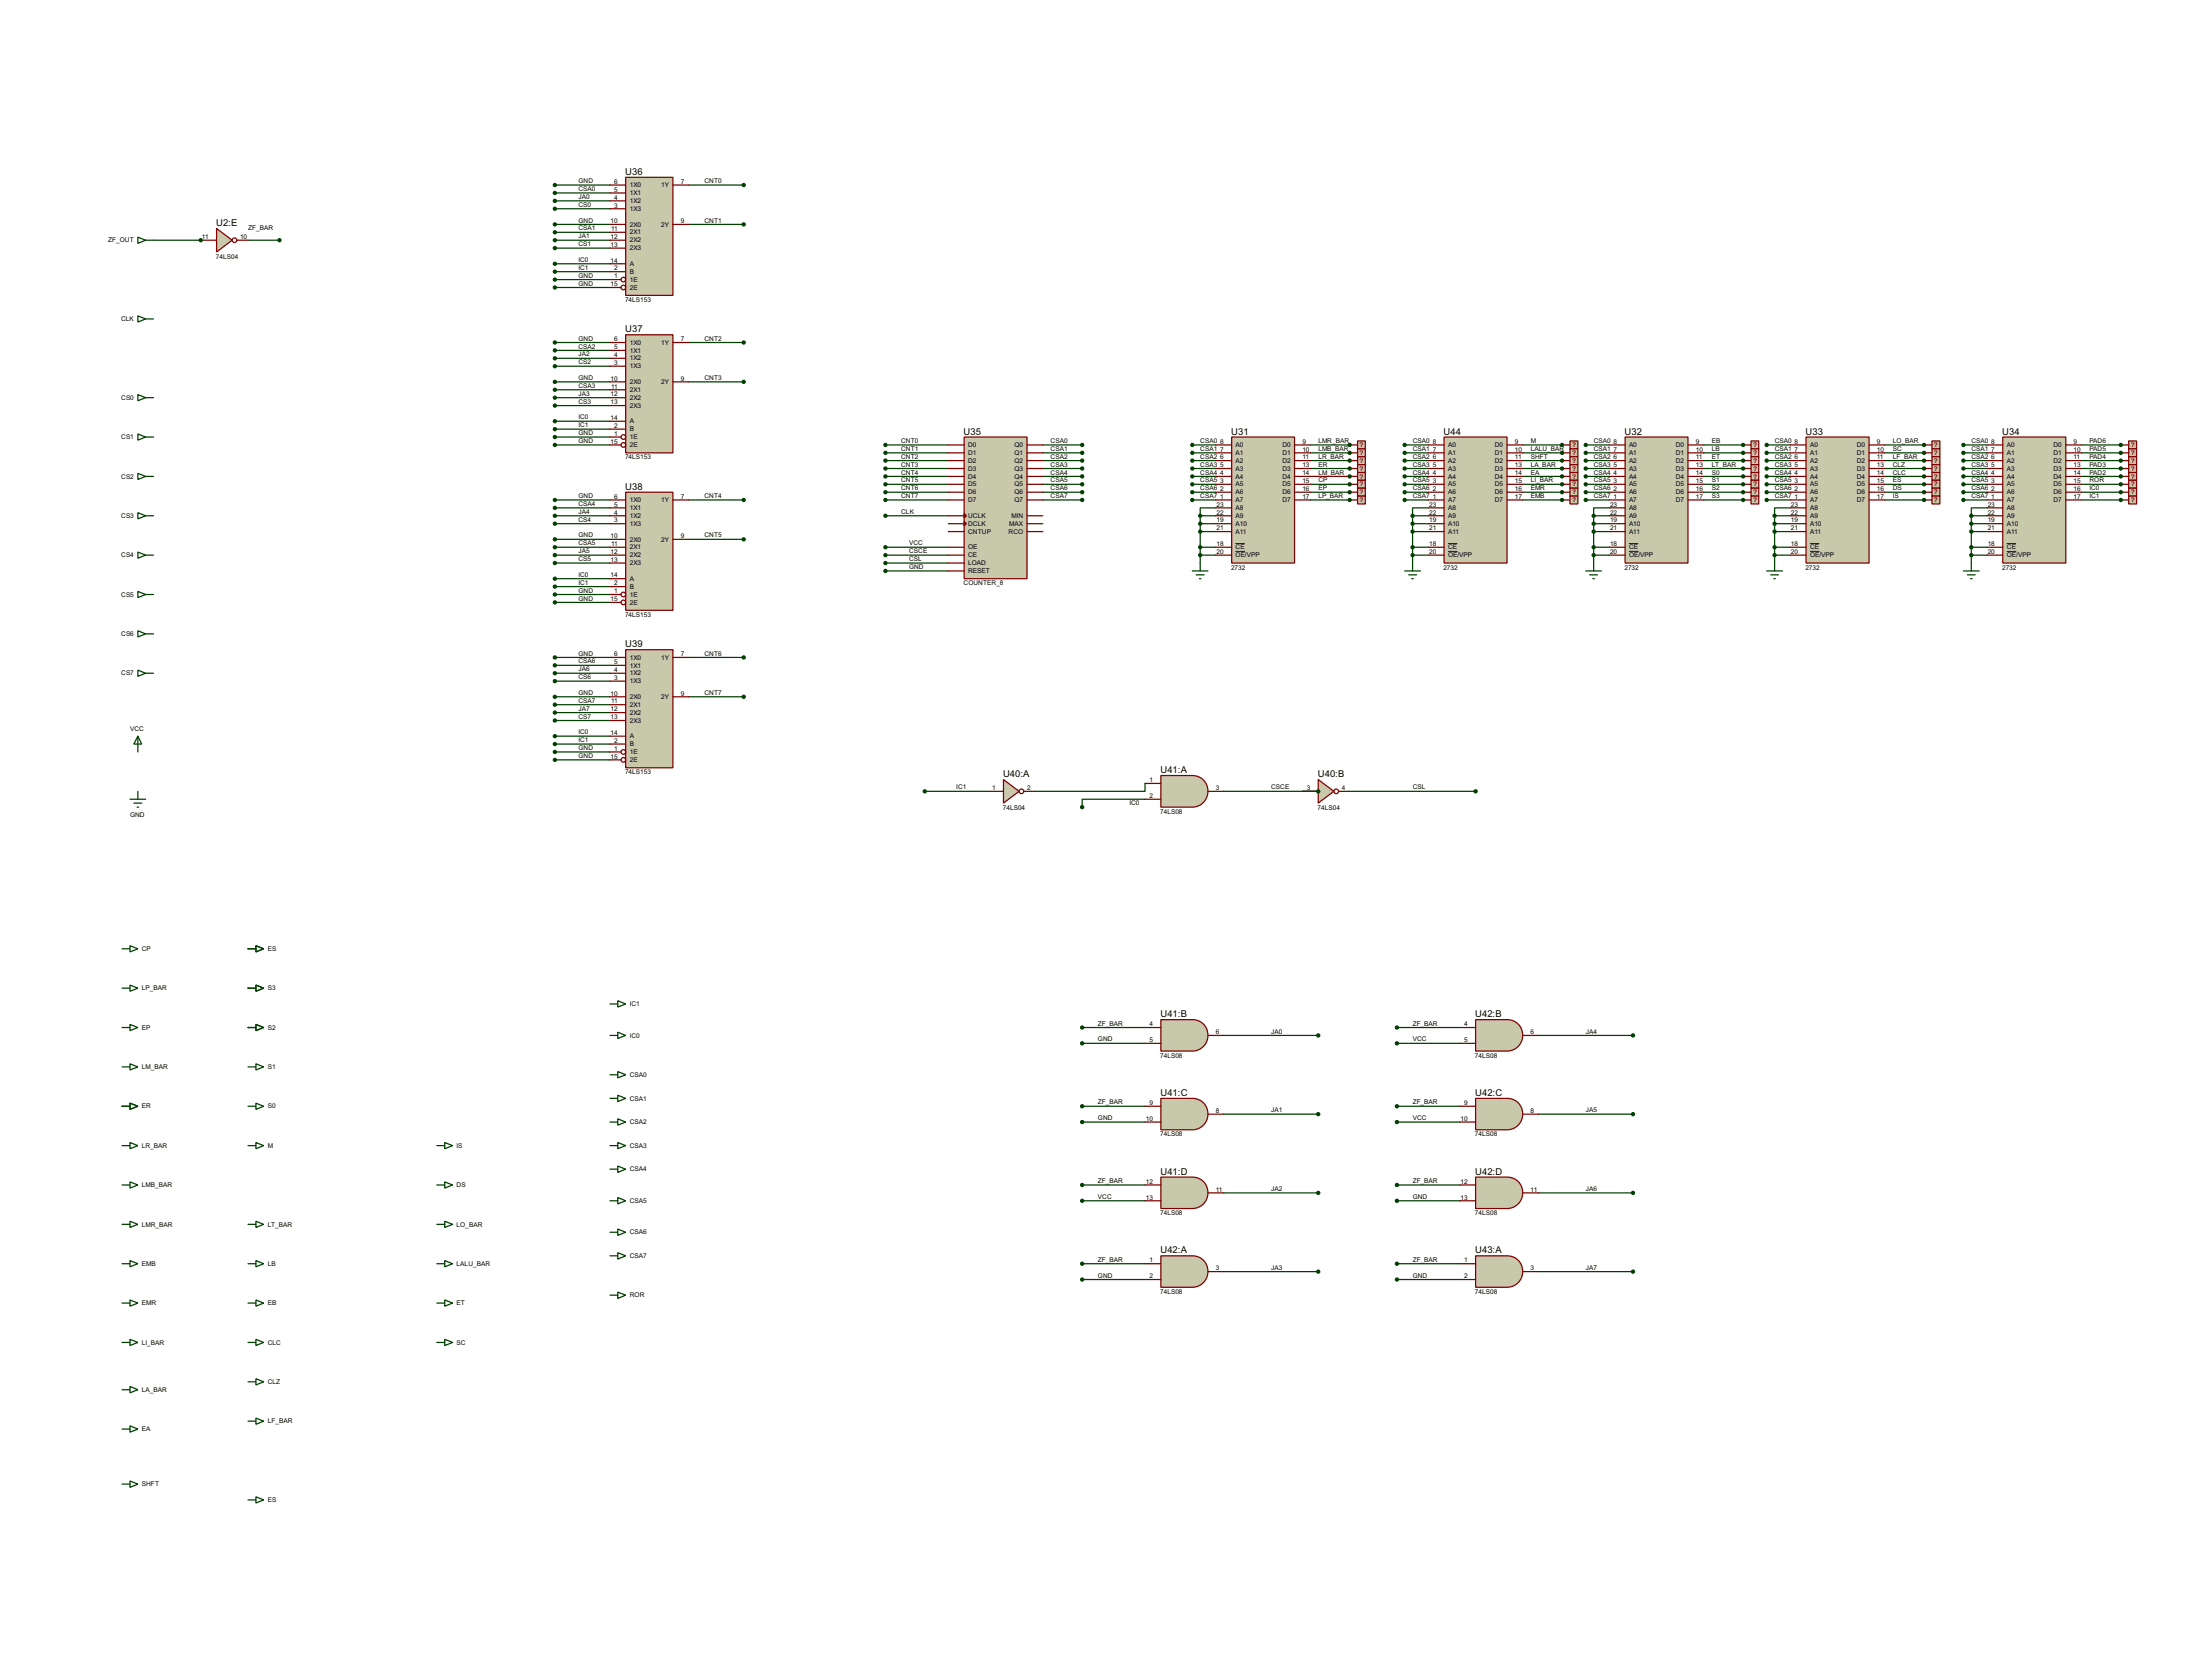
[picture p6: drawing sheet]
<svg xmlns="http://www.w3.org/2000/svg" width="714mm" height="536mm" viewBox="0 0 714 536" stroke-linecap="round" stroke-linejoin="round" font-family="sans-serif">
<defs><g id="words">
<g font-size="3.4">
<text x="201.8" y="56.4">U36</text>
<text x="69.8" y="72.9">U2:E</text>
<text x="201.8" y="107.2">U37</text>
<text x="311.1" y="140.2">U35</text>
<text x="397.4" y="140.2">U31</text>
<text x="466" y="140.2">U44</text>
<text x="524.4" y="140.2">U32</text>
<text x="582.8" y="140.2">U33</text>
<text x="646.3" y="140.2">U34</text>
<text x="201.8" y="158">U38</text>
<text x="201.8" y="208.8">U39</text>
<text x="323.8" y="250.7">U40:A</text>
<text x="374.6" y="249.4">U41:A</text>
<text x="425.4" y="250.7">U40:B</text>
<text x="374.6" y="328.2">U41:B</text>
<text x="476.2" y="328.2">U42:B</text>
<text x="374.6" y="353.6">U41:C</text>
<text x="476.2" y="353.6">U42:C</text>
<text x="374.6" y="379">U41:D</text>
<text x="476.2" y="379">U42:D</text>
<text x="374.6" y="404.4">U42:A</text>
<text x="476.2" y="404.4">U43:A</text>
</g>
<g font-size="2.4">
<text x="186.7" y="59.1">GND</text>
<text x="198.3" y="59.3">6</text>
<text x="219.8" y="59.3">7</text>
<text x="227.4" y="59.1">CNT0</text>
<text x="186.7" y="61.6">CSA0</text>
<text x="186.7" y="64.2">JA0</text>
<text x="198.3" y="61.9">5</text>
<text x="198.3" y="64.4">4</text>
<text x="203.3" y="60.4">1X0</text>
<text x="203.3" y="62.9">1X1</text>
<text x="203.3" y="65.5">1X2</text>
<text x="213.5" y="60.4">1Y</text>
<text x="186.7" y="66.8">CS0</text>
<text x="186.7" y="71.8">GND</text>
<text x="197.1" y="72">10</text>
<text x="198.3" y="67">3</text>
<text x="203.3" y="68.1">1X3</text>
<text x="219.8" y="72">9</text>
<text x="227.4" y="71.8">CNT1</text>
<text x="65.2" y="77.1">11</text>
<text x="77.5" y="77.1">10</text>
<text x="80.1" y="74.3">ZF_BAR</text>
<text x="186.7" y="74.3">CSA1</text>
<text x="186.7" y="76.9">JA1</text>
<text x="197.1" y="77.1">12</text>
<text x="197.3" y="74.6">11</text>
<text x="203.3" y="73.1">2X0</text>
<text x="203.3" y="75.6">2X1</text>
<text x="213.5" y="73.1">2Y</text>
<text x="34.9" y="78.2">ZF_OUT</text>
<text x="69.7" y="83.4">74LS04</text>
<text x="186.7" y="79.5">CS1</text>
<text x="197.1" y="79.7">13</text>
<text x="203.3" y="78.2">2X2</text>
<text x="203.3" y="80.8">2X3</text>
<text x="186.7" y="84.5">IC0</text>
<text x="186.7" y="87">IC1</text>
<text x="186.7" y="89.6">GND</text>
<text x="197.1" y="84.7">14</text>
<text x="198.3" y="87.3">2</text>
<text x="198.3" y="89.8">1</text>
<text x="203.3" y="85.8">A</text>
<text x="203.3" y="88.3">B</text>
<text x="186.7" y="92.2">GND</text>
<text x="197.1" y="92.4">15</text>
<text x="203.3" y="90.9">1E</text>
<text x="203.3" y="93.5">2E</text>
<text x="201.8" y="97.4">74LS153</text>
<text x="39.1" y="103.6">CLK</text>
<text x="186.7" y="109.9">GND</text>
<text x="186.7" y="112.4">CSA2</text>
<text x="198.3" y="110.1">6</text>
<text x="198.3" y="112.7">5</text>
<text x="203.3" y="111.2">1X0</text>
<text x="203.3" y="113.7">1X1</text>
<text x="213.5" y="111.2">1Y</text>
<text x="219.8" y="110.1">7</text>
<text x="227.4" y="109.9">CNT2</text>
<text x="186.7" y="115">JA2</text>
<text x="186.7" y="117.6">CS2</text>
<text x="198.3" y="115.2">4</text>
<text x="198.3" y="117.8">3</text>
<text x="203.3" y="116.3">1X2</text>
<text x="203.3" y="118.9">1X3</text>
<text x="186.7" y="122.6">GND</text>
<text x="186.7" y="125.1">CSA3</text>
<text x="197.1" y="122.8">10</text>
<text x="197.3" y="125.4">11</text>
<text x="203.3" y="123.9">2X0</text>
<text x="213.5" y="123.9">2Y</text>
<text x="219.8" y="122.8">9</text>
<text x="227.4" y="122.6">CNT3</text>
<text x="39.1" y="129">CS0</text>
<text x="186.7" y="127.7">JA3</text>
<text x="186.7" y="130.3">CS3</text>
<text x="197.1" y="127.9">12</text>
<text x="197.1" y="130.5">13</text>
<text x="203.3" y="126.4">2X1</text>
<text x="203.3" y="129">2X2</text>
<text x="203.3" y="131.6">2X3</text>
<text x="186.7" y="135.3">IC0</text>
<text x="186.7" y="137.8">IC1</text>
<text x="197.1" y="135.5">14</text>
<text x="203.3" y="136.6">A</text>
<text x="39.1" y="141.7">CS1</text>
<text x="186.7" y="140.4">GND</text>
<text x="186.7" y="143">GND</text>
<text x="197.1" y="143.2">15</text>
<text x="198.3" y="138.1">2</text>
<text x="198.3" y="140.6">1</text>
<text x="203.3" y="141.7">1E</text>
<text x="203.3" y="139.1">B</text>
<text x="290.9" y="143">CNT0</text>
<text x="339.1" y="143">CSA0</text>
<text x="387.4" y="143">CSA0</text>
<text x="393.9" y="143.2">8</text>
<text x="420.4" y="143.2">9</text>
<text x="425.5" y="143">LMR_BAR</text>
<text x="456" y="143">CSA0</text>
<text x="462.5" y="143.2">8</text>
<text x="489" y="143.2">9</text>
<text x="494.1" y="143">M</text>
<text x="514.4" y="143">CSA0</text>
<text x="520.9" y="143.2">8</text>
<text x="547.4" y="143.2">9</text>
<text x="552.5" y="143">EB</text>
<text x="572.8" y="143">CSA0</text>
<text x="579.3" y="143.2">8</text>
<text x="605.8" y="143.2">9</text>
<text x="610.9" y="143">LO_BAR</text>
<text x="636.3" y="143">CSA0</text>
<text x="642.8" y="143.2">8</text>
<text x="669.3" y="143.2">9</text>
<text x="674.4" y="143">PAD6</text>
<text x="201.8" y="148.2">74LS153</text>
<text x="203.3" y="144.3">2E</text>
<text x="290.9" y="145.5">CNT1</text>
<text x="290.9" y="148">CNT2</text>
<text x="312.5" y="144.3">D0</text>
<text x="312.5" y="146.8">D1</text>
<text x="312.5" y="149.3">D2</text>
<text x="327.5" y="144.3">Q0</text>
<text x="327.5" y="146.8">Q1</text>
<text x="327.5" y="149.3">Q2</text>
<text x="339.1" y="145.5">CSA1</text>
<text x="339.1" y="148">CSA2</text>
<text x="387.4" y="145.5">CSA1</text>
<text x="387.4" y="148">CSA2</text>
<text x="393.9" y="145.7">7</text>
<text x="393.9" y="148.2">6</text>
<text x="398.8" y="144.3">A0</text>
<text x="398.8" y="146.8">A1</text>
<text x="398.8" y="149.3">A2</text>
<text x="413.9" y="144.3">D0</text>
<text x="413.9" y="146.8">D1</text>
<text x="413.9" y="149.3">D2</text>
<text x="420.4" y="145.7">10</text>
<text x="420.4" y="148.2">11</text>
<text x="425.5" y="145.5">LMB_BAR</text>
<text x="425.5" y="148">LR_BAR</text>
<text x="456" y="145.5">CSA1</text>
<text x="456" y="148">CSA2</text>
<text x="462.5" y="145.7">7</text>
<text x="462.5" y="148.2">6</text>
<text x="467.4" y="144.3">A0</text>
<text x="467.4" y="146.8">A1</text>
<text x="467.4" y="149.3">A2</text>
<text x="482.5" y="144.3">D0</text>
<text x="482.5" y="146.8">D1</text>
<text x="482.5" y="149.3">D2</text>
<text x="489" y="145.7">10</text>
<text x="489" y="148.2">11</text>
<text x="494.1" y="145.5">LALU_BAR</text>
<text x="494.1" y="148">SHFT</text>
<text x="514.4" y="145.5">CSA1</text>
<text x="514.4" y="148">CSA2</text>
<text x="520.9" y="145.7">7</text>
<text x="520.9" y="148.2">6</text>
<text x="525.8" y="144.3">A0</text>
<text x="525.8" y="146.8">A1</text>
<text x="525.8" y="149.3">A2</text>
<text x="540.9" y="144.3">D0</text>
<text x="540.9" y="146.8">D1</text>
<text x="540.9" y="149.3">D2</text>
<text x="547.4" y="145.7">10</text>
<text x="547.4" y="148.2">11</text>
<text x="552.5" y="145.5">LB</text>
<text x="552.5" y="148">ET</text>
<text x="572.8" y="145.5">CSA1</text>
<text x="572.8" y="148">CSA2</text>
<text x="579.3" y="145.7">7</text>
<text x="579.3" y="148.2">6</text>
<text x="584.3" y="144.3">A0</text>
<text x="584.3" y="146.8">A1</text>
<text x="584.3" y="149.3">A2</text>
<text x="599.3" y="144.3">D0</text>
<text x="599.3" y="146.8">D1</text>
<text x="599.3" y="149.3">D2</text>
<text x="605.8" y="145.7">10</text>
<text x="605.8" y="148.2">11</text>
<text x="610.9" y="145.5">SC</text>
<text x="610.9" y="148">LF_BAR</text>
<text x="636.3" y="145.5">CSA1</text>
<text x="636.3" y="148">CSA2</text>
<text x="642.8" y="145.7">7</text>
<text x="642.8" y="148.2">6</text>
<text x="647.8" y="144.3">A0</text>
<text x="647.8" y="146.8">A1</text>
<text x="647.8" y="149.3">A2</text>
<text x="662.8" y="144.3">D0</text>
<text x="662.8" y="146.8">D1</text>
<text x="662.8" y="149.3">D2</text>
<text x="669.3" y="145.7">10</text>
<text x="669.3" y="148.2">11</text>
<text x="674.4" y="145.5">PAD5</text>
<text x="674.4" y="148">PAD4</text>
<text x="39.1" y="154.4">CS2</text>
<text x="290.9" y="150.5">CNT3</text>
<text x="290.9" y="153.1">CNT4</text>
<text x="290.9" y="155.7">CNT5</text>
<text x="312.5" y="151.8">D3</text>
<text x="312.5" y="154.4">D4</text>
<text x="327.5" y="151.8">Q3</text>
<text x="327.5" y="154.4">Q4</text>
<text x="339.1" y="150.5">CSA3</text>
<text x="339.1" y="153.1">CSA4</text>
<text x="339.1" y="155.7">CSA5</text>
<text x="387.4" y="150.5">CSA3</text>
<text x="387.4" y="153.1">CSA4</text>
<text x="387.4" y="155.7">CSA5</text>
<text x="393.9" y="150.8">5</text>
<text x="393.9" y="153.3">4</text>
<text x="393.9" y="155.9">3</text>
<text x="398.8" y="151.8">A3</text>
<text x="398.8" y="154.4">A4</text>
<text x="413.9" y="151.8">D3</text>
<text x="413.9" y="154.4">D4</text>
<text x="420.4" y="150.8">13</text>
<text x="420.4" y="153.3">14</text>
<text x="420.4" y="155.9">15</text>
<text x="425.5" y="150.5">ER</text>
<text x="425.5" y="153.1">LM_BAR</text>
<text x="425.5" y="155.7">CP</text>
<text x="456" y="150.5">CSA3</text>
<text x="456" y="153.1">CSA4</text>
<text x="456" y="155.7">CSA5</text>
<text x="462.5" y="150.8">5</text>
<text x="462.5" y="153.3">4</text>
<text x="462.5" y="155.9">3</text>
<text x="467.4" y="151.8">A3</text>
<text x="467.4" y="154.4">A4</text>
<text x="482.5" y="151.8">D3</text>
<text x="482.5" y="154.4">D4</text>
<text x="489" y="150.8">13</text>
<text x="489" y="153.3">14</text>
<text x="489" y="155.9">15</text>
<text x="494.1" y="150.5">LA_BAR</text>
<text x="494.1" y="153.1">EA</text>
<text x="494.1" y="155.7">LI_BAR</text>
<text x="514.4" y="150.5">CSA3</text>
<text x="514.4" y="153.1">CSA4</text>
<text x="514.4" y="155.7">CSA5</text>
<text x="520.9" y="150.8">5</text>
<text x="520.9" y="153.3">4</text>
<text x="520.9" y="155.9">3</text>
<text x="525.8" y="151.8">A3</text>
<text x="525.8" y="154.4">A4</text>
<text x="540.9" y="151.8">D3</text>
<text x="540.9" y="154.4">D4</text>
<text x="547.4" y="150.8">13</text>
<text x="547.4" y="153.3">14</text>
<text x="547.4" y="155.9">15</text>
<text x="552.5" y="150.5">LT_BAR</text>
<text x="552.5" y="153.1">S0</text>
<text x="552.5" y="155.7">S1</text>
<text x="572.8" y="150.5">CSA3</text>
<text x="572.8" y="153.1">CSA4</text>
<text x="572.8" y="155.7">CSA5</text>
<text x="579.3" y="150.8">5</text>
<text x="579.3" y="153.3">4</text>
<text x="579.3" y="155.9">3</text>
<text x="584.3" y="151.8">A3</text>
<text x="584.3" y="154.4">A4</text>
<text x="599.3" y="151.8">D3</text>
<text x="599.3" y="154.4">D4</text>
<text x="605.8" y="150.8">13</text>
<text x="605.8" y="153.3">14</text>
<text x="605.8" y="155.9">15</text>
<text x="610.9" y="150.5">CLZ</text>
<text x="610.9" y="153.1">CLC</text>
<text x="610.9" y="155.7">ES</text>
<text x="636.3" y="150.5">CSA3</text>
<text x="636.3" y="153.1">CSA4</text>
<text x="636.3" y="155.7">CSA5</text>
<text x="642.8" y="150.8">5</text>
<text x="642.8" y="153.3">4</text>
<text x="642.8" y="155.9">3</text>
<text x="647.8" y="151.8">A3</text>
<text x="647.8" y="154.4">A4</text>
<text x="662.8" y="151.8">D3</text>
<text x="662.8" y="154.4">D4</text>
<text x="669.3" y="150.8">13</text>
<text x="669.3" y="153.3">14</text>
<text x="669.3" y="155.9">15</text>
<text x="674.4" y="150.5">PAD3</text>
<text x="674.4" y="153.1">PAD2</text>
<text x="674.4" y="155.7">ROR</text>
<text x="186.7" y="160.7">GND</text>
<text x="198.3" y="160.9">6</text>
<text x="219.8" y="160.9">7</text>
<text x="227.4" y="160.7">CNT4</text>
<text x="290.9" y="158.2">CNT6</text>
<text x="290.9" y="160.7">CNT7</text>
<text x="312.5" y="157">D5</text>
<text x="312.5" y="159.5">D6</text>
<text x="327.5" y="157">Q5</text>
<text x="327.5" y="159.5">Q6</text>
<text x="339.1" y="158.2">CSA6</text>
<text x="339.1" y="160.7">CSA7</text>
<text x="387.4" y="158.2">CSA6</text>
<text x="387.4" y="160.7">CSA7</text>
<text x="393.9" y="158.4">2</text>
<text x="393.9" y="160.9">1</text>
<text x="398.8" y="157">A5</text>
<text x="398.8" y="159.5">A6</text>
<text x="413.9" y="157">D5</text>
<text x="413.9" y="159.5">D6</text>
<text x="420.4" y="158.4">16</text>
<text x="420.4" y="160.9">17</text>
<text x="425.5" y="158.2">EP</text>
<text x="425.5" y="160.7">LP_BAR</text>
<text x="456" y="158.2">CSA6</text>
<text x="456" y="160.7">CSA7</text>
<text x="462.5" y="158.4">2</text>
<text x="462.5" y="160.9">1</text>
<text x="467.4" y="157">A5</text>
<text x="467.4" y="159.5">A6</text>
<text x="482.5" y="157">D5</text>
<text x="482.5" y="159.5">D6</text>
<text x="489" y="158.4">16</text>
<text x="489" y="160.9">17</text>
<text x="494.1" y="158.2">EMR</text>
<text x="494.1" y="160.7">EMB</text>
<text x="514.4" y="158.2">CSA6</text>
<text x="514.4" y="160.7">CSA7</text>
<text x="520.9" y="158.4">2</text>
<text x="520.9" y="160.9">1</text>
<text x="525.8" y="157">A5</text>
<text x="525.8" y="159.5">A6</text>
<text x="540.9" y="157">D5</text>
<text x="540.9" y="159.5">D6</text>
<text x="547.4" y="158.4">16</text>
<text x="547.4" y="160.9">17</text>
<text x="552.5" y="158.2">S2</text>
<text x="552.5" y="160.7">S3</text>
<text x="572.8" y="158.2">CSA6</text>
<text x="572.8" y="160.7">CSA7</text>
<text x="579.3" y="158.4">2</text>
<text x="579.3" y="160.9">1</text>
<text x="584.3" y="157">A5</text>
<text x="584.3" y="159.5">A6</text>
<text x="599.3" y="157">D5</text>
<text x="599.3" y="159.5">D6</text>
<text x="605.8" y="158.4">16</text>
<text x="605.8" y="160.9">17</text>
<text x="610.9" y="158.2">DS</text>
<text x="610.9" y="160.7">IS</text>
<text x="636.3" y="158.2">CSA6</text>
<text x="636.3" y="160.7">CSA7</text>
<text x="642.8" y="158.4">2</text>
<text x="642.8" y="160.9">1</text>
<text x="647.8" y="157">A5</text>
<text x="647.8" y="159.5">A6</text>
<text x="662.8" y="157">D5</text>
<text x="662.8" y="159.5">D6</text>
<text x="669.3" y="158.4">16</text>
<text x="669.3" y="160.9">17</text>
<text x="674.4" y="158.2">IC0</text>
<text x="674.4" y="160.7">IC1</text>
<text x="39.1" y="167.1">CS3</text>
<text x="186.7" y="163.2">CSA4</text>
<text x="186.7" y="165.8">JA4</text>
<text x="198.3" y="163.5">5</text>
<text x="198.3" y="166">4</text>
<text x="203.3" y="162">1X0</text>
<text x="203.3" y="164.5">1X1</text>
<text x="203.3" y="167.1">1X2</text>
<text x="213.5" y="162">1Y</text>
<text x="290.9" y="165.8">CLK</text>
<text x="312.5" y="167.1">UCLK</text>
<text x="312.5" y="162">D7</text>
<text x="326.5" y="167.1">MIN</text>
<text x="327.5" y="162">Q7</text>
<text x="392.7" y="163.5">23</text>
<text x="392.7" y="166">22</text>
<text x="398.8" y="162">A7</text>
<text x="398.8" y="164.5">A8</text>
<text x="398.8" y="167.1">A9</text>
<text x="413.9" y="162">D7</text>
<text x="461.3" y="163.5">23</text>
<text x="461.3" y="166">22</text>
<text x="467.4" y="162">A7</text>
<text x="467.4" y="164.5">A8</text>
<text x="467.4" y="167.1">A9</text>
<text x="482.5" y="162">D7</text>
<text x="519.7" y="163.5">23</text>
<text x="519.7" y="166">22</text>
<text x="525.8" y="162">A7</text>
<text x="525.8" y="164.5">A8</text>
<text x="525.8" y="167.1">A9</text>
<text x="540.9" y="162">D7</text>
<text x="578.1" y="163.5">23</text>
<text x="578.1" y="166">22</text>
<text x="584.3" y="162">A7</text>
<text x="584.3" y="164.5">A8</text>
<text x="584.3" y="167.1">A9</text>
<text x="599.3" y="162">D7</text>
<text x="641.6" y="163.5">23</text>
<text x="641.6" y="166">22</text>
<text x="647.8" y="162">A7</text>
<text x="647.8" y="164.5">A8</text>
<text x="647.8" y="167.1">A9</text>
<text x="662.8" y="162">D7</text>
<text x="186.7" y="168.4">CS4</text>
<text x="186.7" y="173.4">GND</text>
<text x="197.1" y="173.6">10</text>
<text x="198.3" y="168.6">3</text>
<text x="203.3" y="169.7">1X3</text>
<text x="219.8" y="173.6">9</text>
<text x="227.4" y="173.4">CNT5</text>
<text x="312.5" y="169.7">DCLK</text>
<text x="312.5" y="172.2">CNTUP</text>
<text x="325.5" y="172.2">RCO</text>
<text x="325.8" y="169.7">MAX</text>
<text x="392.7" y="168.6">19</text>
<text x="392.7" y="171.1">21</text>
<text x="398.8" y="169.7">A10</text>
<text x="398.8" y="172.2">A11</text>
<text x="461.3" y="168.6">19</text>
<text x="461.3" y="171.1">21</text>
<text x="467.4" y="169.7">A10</text>
<text x="467.4" y="172.2">A11</text>
<text x="519.7" y="168.6">19</text>
<text x="519.7" y="171.1">21</text>
<text x="525.8" y="169.7">A10</text>
<text x="525.8" y="172.2">A11</text>
<text x="578.1" y="168.6">19</text>
<text x="578.1" y="171.1">21</text>
<text x="584.3" y="169.7">A10</text>
<text x="584.3" y="172.2">A11</text>
<text x="641.6" y="168.6">19</text>
<text x="641.6" y="171.1">21</text>
<text x="647.8" y="169.7">A10</text>
<text x="647.8" y="172.2">A11</text>
<text x="39.1" y="179.8">CS4</text>
<text x="186.7" y="176">CSA5</text>
<text x="186.7" y="178.5">JA5</text>
<text x="197.1" y="178.7">12</text>
<text x="197.3" y="176.2">11</text>
<text x="203.3" y="174.7">2X0</text>
<text x="203.3" y="177.3">2X1</text>
<text x="203.3" y="179.8">2X2</text>
<text x="213.5" y="174.7">2Y</text>
<text x="293.4" y="176">VCC</text>
<text x="293.4" y="178.5">CSCE</text>
<text x="312.5" y="177.3">OE</text>
<text x="312.5" y="179.8">CE</text>
<text x="392.7" y="176.2">18</text>
<text x="392.7" y="178.7">20</text>
<text x="398.8" y="177.3">CE</text>
<text x="398.8" y="179.8">OE/VPP</text>
<text x="461.3" y="176.2">18</text>
<text x="461.3" y="178.7">20</text>
<text x="467.4" y="177.3">CE</text>
<text x="467.4" y="179.8">OE/VPP</text>
<text x="519.7" y="176.2">18</text>
<text x="519.7" y="178.7">20</text>
<text x="525.8" y="177.3">CE</text>
<text x="525.8" y="179.8">OE/VPP</text>
<text x="578.1" y="176.2">18</text>
<text x="578.1" y="178.7">20</text>
<text x="584.3" y="177.3">CE</text>
<text x="584.3" y="179.8">OE/VPP</text>
<text x="641.6" y="176.2">18</text>
<text x="641.6" y="178.7">20</text>
<text x="647.8" y="177.3">CE</text>
<text x="647.8" y="179.8">OE/VPP</text>
<text x="186.7" y="181.1">CS5</text>
<text x="197.1" y="181.3">13</text>
<text x="203.3" y="182.4">2X3</text>
<text x="293.4" y="183.6">GND</text>
<text x="293.4" y="181.1">CSL</text>
<text x="312.5" y="182.4">LOAD</text>
<text x="312.5" y="184.9">RESET</text>
<text x="397.4" y="183.8">2732</text>
<text x="465.9" y="183.8">2732</text>
<text x="524.4" y="183.8">2732</text>
<text x="582.8" y="183.8">2732</text>
<text x="646.3" y="183.8">2732</text>
<text x="186.7" y="186.1">IC0</text>
<text x="186.7" y="188.7">IC1</text>
<text x="186.7" y="191.2">GND</text>
<text x="197.1" y="186.3">14</text>
<text x="198.3" y="188.9">2</text>
<text x="198.3" y="191.4">1</text>
<text x="203.3" y="187.4">A</text>
<text x="203.3" y="190">B</text>
<text x="311" y="188.8">COUNTER_8</text>
<text x="39.1" y="192.5">CS5</text>
<text x="186.7" y="193.8">GND</text>
<text x="197.1" y="194">15</text>
<text x="203.3" y="192.5">1E</text>
<text x="203.3" y="195.1">2E</text>
<text x="201.8" y="199">74LS153</text>
<text x="39.1" y="205.2">CS6</text>
<text x="186.7" y="211.5">GND</text>
<text x="186.7" y="214.1">CSA6</text>
<text x="198.3" y="211.7">6</text>
<text x="198.3" y="214.3">5</text>
<text x="203.3" y="212.8">1X0</text>
<text x="203.3" y="215.4">1X1</text>
<text x="213.5" y="212.8">1Y</text>
<text x="219.8" y="211.7">7</text>
<text x="227.4" y="211.5">CNT6</text>
<text x="39.1" y="217.9">CS7</text>
<text x="186.7" y="216.6">JA6</text>
<text x="186.7" y="219.2">CS6</text>
<text x="198.3" y="216.8">4</text>
<text x="198.3" y="219.4">3</text>
<text x="203.3" y="217.9">1X2</text>
<text x="203.3" y="220.5">1X3</text>
<text x="186.7" y="224.2">GND</text>
<text x="186.7" y="226.8">CSA7</text>
<text x="197.1" y="224.4">10</text>
<text x="197.3" y="227">11</text>
<text x="203.3" y="225.5">2X0</text>
<text x="213.5" y="225.5">2Y</text>
<text x="219.8" y="224.4">9</text>
<text x="227.4" y="224.2">CNT7</text>
<text x="186.7" y="229.3">JA7</text>
<text x="186.7" y="231.9">CS7</text>
<text x="197.1" y="229.5">12</text>
<text x="197.1" y="232.1">13</text>
<text x="203.3" y="228.1">2X1</text>
<text x="203.3" y="230.6">2X2</text>
<text x="203.3" y="233.2">2X3</text>
<text x="42" y="235.7">VCC</text>
<text x="186.7" y="236.9">IC0</text>
<text x="186.7" y="239.5">IC1</text>
<text x="197.1" y="237.1">14</text>
<text x="198.3" y="239.7">2</text>
<text x="203.3" y="238.2">A</text>
<text x="186.7" y="242">GND</text>
<text x="186.7" y="244.6">GND</text>
<text x="197.1" y="244.8">15</text>
<text x="198.3" y="242.2">1</text>
<text x="203.3" y="243.3">1E</text>
<text x="203.3" y="245.9">2E</text>
<text x="203.3" y="240.8">B</text>
<text x="201.8" y="249.8">74LS153</text>
<text x="308.7" y="254.7">IC1</text>
<text x="320.2" y="254.9">1</text>
<text x="331.5" y="254.9">2</text>
<text x="371" y="252.4">1</text>
<text x="371" y="257.5">2</text>
<text x="392.5" y="254.9">3</text>
<text x="410.3" y="254.7">CSCE</text>
<text x="421.8" y="254.9">3</text>
<text x="433.1" y="254.9">4</text>
<text x="456" y="254.7">CSL</text>
<text x="42" y="263.6">GND</text>
<text x="323.7" y="261.2">74LS04</text>
<text x="364.5" y="259.8">IC0</text>
<text x="374.5" y="262.5">74LS08</text>
<text x="425.3" y="261.2">74LS04</text>
<text x="45.8" y="306.8">CP</text>
<text x="86.4" y="306.8">ES</text>
<text x="45.8" y="319.5">LP_BAR</text>
<text x="86.4" y="319.5">S3</text>
<text x="203.3" y="324.6">IC1</text>
<text x="45.8" y="332.2">EP</text>
<text x="86.4" y="332.2">S2</text>
<text x="203.3" y="334.8">IC0</text>
<text x="354.4" y="330.9">ZF_BAR</text>
<text x="371" y="331.1">4</text>
<text x="392.5" y="333.7">6</text>
<text x="410.3" y="333.5">JA0</text>
<text x="456" y="330.9">ZF_BAR</text>
<text x="472.6" y="331.1">4</text>
<text x="494.1" y="333.7">6</text>
<text x="511.9" y="333.5">JA4</text>
<text x="354.4" y="336">GND</text>
<text x="371" y="336.2">5</text>
<text x="374.5" y="341.2">74LS08</text>
<text x="456" y="336">VCC</text>
<text x="472.6" y="336.2">5</text>
<text x="476.1" y="341.2">74LS08</text>
<text x="45.8" y="344.9">LM_BAR</text>
<text x="86.4" y="344.9">S1</text>
<text x="203.3" y="347.5">CSA0</text>
<text x="45.8" y="357.6">ER</text>
<text x="86.4" y="357.6">S0</text>
<text x="203.3" y="355.1">CSA1</text>
<text x="354.4" y="356.3">ZF_BAR</text>
<text x="371" y="356.5">9</text>
<text x="392.5" y="359.1">8</text>
<text x="410.3" y="358.9">JA1</text>
<text x="456" y="356.3">ZF_BAR</text>
<text x="472.6" y="356.5">9</text>
<text x="494.1" y="359.1">8</text>
<text x="511.9" y="358.9">JA5</text>
<text x="203.3" y="362.7">CSA2</text>
<text x="354.4" y="361.4">GND</text>
<text x="369.9" y="361.6">10</text>
<text x="456" y="361.4">VCC</text>
<text x="471.5" y="361.6">10</text>
<text x="45.8" y="370.3">LR_BAR</text>
<text x="86.4" y="370.3">M</text>
<text x="147.4" y="370.3">IS</text>
<text x="203.3" y="370.3">CSA3</text>
<text x="374.5" y="366.6">74LS08</text>
<text x="476.1" y="366.6">74LS08</text>
<text x="203.3" y="377.9">CSA4</text>
<text x="45.8" y="383">LMB_BAR</text>
<text x="147.4" y="383">DS</text>
<text x="354.4" y="381.7">ZF_BAR</text>
<text x="369.9" y="381.9">12</text>
<text x="456" y="381.7">ZF_BAR</text>
<text x="471.5" y="381.9">12</text>
<text x="203.3" y="388.1">CSA5</text>
<text x="354.4" y="386.8">VCC</text>
<text x="369.9" y="387">13</text>
<text x="392.5" y="384.5">11</text>
<text x="410.3" y="384.3">JA2</text>
<text x="456" y="386.8">GND</text>
<text x="471.5" y="387">13</text>
<text x="494.1" y="384.5">11</text>
<text x="511.9" y="384.3">JA6</text>
<text x="45.8" y="395.7">LMR_BAR</text>
<text x="86.4" y="395.7">LT_BAR</text>
<text x="147.4" y="395.7">LO_BAR</text>
<text x="374.5" y="392">74LS08</text>
<text x="476.1" y="392">74LS08</text>
<text x="203.3" y="398.3">CSA6</text>
<text x="203.3" y="405.9">CSA7</text>
<text x="354.4" y="407.1">ZF_BAR</text>
<text x="371" y="407.3">1</text>
<text x="456" y="407.1">ZF_BAR</text>
<text x="472.6" y="407.3">1</text>
<text x="45.8" y="408.4">EMB</text>
<text x="86.4" y="408.4">LB</text>
<text x="147.4" y="408.4">LALU_BAR</text>
<text x="354.4" y="412.2">GND</text>
<text x="371" y="412.4">2</text>
<text x="392.5" y="409.9">3</text>
<text x="410.3" y="409.7">JA3</text>
<text x="456" y="412.2">GND</text>
<text x="472.6" y="412.4">2</text>
<text x="494.1" y="409.9">3</text>
<text x="511.9" y="409.7">JA7</text>
<text x="203.3" y="418.6">ROR</text>
<text x="374.5" y="417.4">74LS08</text>
<text x="476.1" y="417.4">74LS08</text>
<text x="45.8" y="421.1">EMR</text>
<text x="86.4" y="421.1">EB</text>
<text x="147.4" y="421.1">ET</text>
<text x="45.8" y="433.8">LI_BAR</text>
<text x="86.4" y="433.8">CLC</text>
<text x="147.4" y="433.8">SC</text>
<text x="45.8" y="449.1">LA_BAR</text>
<text x="86.4" y="446.5">CLZ</text>
<text x="45.8" y="461.8">EA</text>
<text x="86.4" y="459.2">LF_BAR</text>
<text x="45.8" y="479.5">SHFT</text>
<text x="86.4" y="484.6">ES</text>
</g>
<g font-size="2.4" fill="#800000">
<text x="438.9" y="144.3">?</text>
<text x="438.9" y="146.8">?</text>
<text x="438.9" y="149.3">?</text>
<text x="507.5" y="144.3">?</text>
<text x="507.5" y="146.8">?</text>
<text x="507.5" y="149.3">?</text>
<text x="565.9" y="144.3">?</text>
<text x="565.9" y="146.8">?</text>
<text x="565.9" y="149.3">?</text>
<text x="624.3" y="144.3">?</text>
<text x="624.3" y="146.8">?</text>
<text x="624.3" y="149.3">?</text>
<text x="687.8" y="144.3">?</text>
<text x="687.8" y="146.8">?</text>
<text x="687.8" y="149.3">?</text>
<text x="438.9" y="151.8">?</text>
<text x="438.9" y="154.4">?</text>
<text x="507.5" y="151.8">?</text>
<text x="507.5" y="154.4">?</text>
<text x="565.9" y="151.8">?</text>
<text x="565.9" y="154.4">?</text>
<text x="624.3" y="151.8">?</text>
<text x="624.3" y="154.4">?</text>
<text x="687.8" y="151.8">?</text>
<text x="687.8" y="154.4">?</text>
<text x="438.9" y="157">?</text>
<text x="438.9" y="159.5">?</text>
<text x="507.5" y="157">?</text>
<text x="507.5" y="159.5">?</text>
<text x="565.9" y="157">?</text>
<text x="565.9" y="159.5">?</text>
<text x="624.3" y="157">?</text>
<text x="624.3" y="159.5">?</text>
<text x="687.8" y="157">?</text>
<text x="687.8" y="159.5">?</text>
<text x="438.9" y="162">?</text>
<text x="507.5" y="162">?</text>
<text x="565.9" y="162">?</text>
<text x="624.3" y="162">?</text>
<text x="687.8" y="162">?</text>
</g>
</g></defs>
<g fill="#004000">
<circle cx="39.4" cy="356.9" r=".2"/>
<circle cx="80.1" cy="306.1" r=".2"/>
<circle cx="80.1" cy="318.8" r=".2"/>
<circle cx="80.1" cy="331.5" r=".2"/>
</g>
<g fill="none" stroke="#004000" stroke-width=".4">
<path d="M179.1 59.7h17.8M222.3 59.7h17.8M179.1 62.3h17.8M179.1 64.8h17.8M179.1 67.4h17.8M179.1 72.4h17.8M179.1 75h17.8M179.1 77.5h17.8M222.3 72.4h17.8M179.1 80.1h17.8M179.1 85.1h17.8M179.1 87.7h17.8"/>
<path d="M179.1 90.2h17.8M179.1 92.8h17.8M179.1 110.5h17.8M179.1 113.1h17.8M179.1 115.6h17.8M179.1 118.2h17.8M222.3 110.5h17.8M179.1 123.2h17.8M179.1 125.8h17.8M179.1 128.3h17.8M179.1 130.9h17.8M179.1 135.9h17.8"/>
<path d="M179.1 138.5h17.8M222.3 123.2h17.8M179.1 143.6h17.8M179.1 141h17.8M285.8 143.6h20.3M285.8 146.1h20.3M285.8 148.6h20.3M285.8 151.2h20.3M285.8 153.7h20.3M285.8 156.3h20.3M285.8 158.8h20.3M336.6 143.6h12.7"/>
<path d="M336.6 146.1h12.7M336.6 148.6h12.7M336.6 151.2h12.7M336.6 153.7h12.7M336.6 156.3h12.7M336.6 158.8h12.7M384.9 143.6h7.6M384.9 146.1h7.6M384.9 148.6h7.6M384.9 151.2h7.6M384.9 153.7h7.6M384.9 156.3h7.6"/>
<path d="M384.9 158.8h7.6M511.9 143.6h7.6M511.9 146.1h7.6M511.9 148.6h7.6M511.9 151.2h7.6M511.9 153.7h7.6M511.9 156.3h7.6M511.9 158.8h7.6M570.3 143.6h7.6M570.3 146.1h7.6M570.3 148.6h7.6M570.3 151.2h7.6"/>
<path d="M570.3 153.7h7.6M570.3 156.3h7.6M570.3 158.8h7.6M633.8 143.6h7.6M633.8 146.1h7.6M633.8 148.6h7.6M633.8 151.2h7.6M633.8 153.7h7.6M633.8 156.3h7.6M633.8 158.8h7.6M671.9 143.6h12.7M179.1 166.4h17.8"/>
<path d="M179.1 169h17.8M179.1 176.6h17.8M179.1 179.1h17.8M179.1 161.3h17.8M179.1 163.9h17.8M179.1 174h17.8M222.3 161.3h17.8M222.3 174h17.8M285.8 166.4h20.3M285.8 176.6h20.3M285.8 179.1h20.3M285.8 161.3h20.3"/>
<path d="M336.6 161.3h12.7M384.9 161.3h7.6M387.4 166.4h5.1M387.4 166.4v15.3M387.4 169h5.1M387.4 171.5h5.1M387.4 176.6h5.1M387.4 179.1h5.1M392.5 163.9h-5.1v2.5M511.9 161.3h7.6M514.4 166.4h5.1M514.4 169h5.1"/>
<path d="M514.4 171.5h5.1M514.4 176.6h5.1M514.4 179.1h5.1M514.4 166.4v15.3M519.5 163.9h-5.1v2.5M570.3 161.3h7.6M572.8 166.4h5.1M572.8 169h5.1M572.8 171.5h5.1M572.8 176.6h5.1M572.8 179.1h5.1M572.8 166.4v15.3"/>
<path d="M577.9 163.9h-5.1v2.5M633.8 161.3h7.6M636.3 166.4h5.1M636.3 169h5.1M636.3 171.5h5.1M636.3 176.6h5.1M636.3 179.1h5.1M636.3 166.4v15.3M641.4 163.9h-5.1v2.5M179.1 181.7h17.8M179.1 186.7h17.8M179.1 189.3h17.8"/>
<path d="M179.1 191.8h17.8M179.1 194.4h17.8M285.8 181.7h20.3M285.8 184.2h20.3M179.1 212.1h17.8M179.1 214.7h17.8M179.1 217.2h17.8M179.1 219.8h17.8M222.3 212.1h17.8M179.1 224.8h17.8M179.1 227.4h17.8M179.1 229.9h17.8"/>
<path d="M179.1 232.5h17.8M179.1 237.5h17.8M222.3 224.8h17.8M179.1 240.1h17.8M179.1 242.6h17.8M179.1 245.2h17.8M298.5 255.3h20.3M369.6 252.8v2.5h-35.5M369.6 257.9h-20.3v2.5M395 255.3h30.5M435.7 255.3h40.6M349.3 331.5h20.3"/>
<path d="M349.3 336.6h20.3M395 334.1h30.5M450.9 331.5h20.3M450.9 336.6h20.3M496.6 334.1h30.5M349.3 356.9h20.3M395 359.5h30.5M450.9 356.9h20.3M496.6 359.5h30.5M349.3 362h20.3M450.9 362h20.3M349.3 382.3h20.3"/>
<path d="M349.3 387.4h20.3M395 384.9h30.5M450.9 382.3h20.3M450.9 387.4h20.3M496.6 384.9h30.5M349.3 407.7h20.3M349.3 412.8h20.3M395 410.3h30.5M450.9 407.7h20.3M450.9 412.8h20.3M496.6 410.3h30.5"/>
</g>
<circle cx="684.6" cy="143.6" r=".2" fill="#004000"/>
<path d="M671.9 146.1h12.7" fill="none" stroke="#004000" stroke-width=".4"/>
<circle cx="684.6" cy="146.1" r=".2" fill="#004000"/>
<path d="M671.9 148.6h12.7" fill="none" stroke="#004000" stroke-width=".4"/>
<circle cx="684.6" cy="148.6" r=".2" fill="#004000"/>
<path d="M671.9 151.2h12.7" fill="none" stroke="#004000" stroke-width=".4"/>
<circle cx="684.6" cy="151.2" r=".2" fill="#004000"/>
<path d="M671.9 153.7h12.7" fill="none" stroke="#004000" stroke-width=".4"/>
<circle cx="684.6" cy="153.7" r=".2" fill="#004000"/>
<path d="M671.9 156.3h12.7" fill="none" stroke="#004000" stroke-width=".4"/>
<circle cx="684.6" cy="156.3" r=".2" fill="#004000"/>
<path d="M671.9 158.8h12.7" fill="none" stroke="#004000" stroke-width=".4"/>
<circle cx="684.6" cy="158.8" r=".2" fill="#004000"/>
<path d="M671.9 161.3h12.7" fill="none" stroke="#004000" stroke-width=".4"/>
<circle cx="684.6" cy="161.3" r=".2" fill="#004000"/>
<path d="M608.4 143.6h12.7" fill="none" stroke="#004000" stroke-width=".4"/>
<circle cx="621.1" cy="143.6" r=".2" fill="#004000"/>
<path d="M608.4 146.1h12.7" fill="none" stroke="#004000" stroke-width=".4"/>
<circle cx="621.1" cy="146.1" r=".2" fill="#004000"/>
<path d="M608.4 148.6h12.7" fill="none" stroke="#004000" stroke-width=".4"/>
<circle cx="621.1" cy="148.6" r=".2" fill="#004000"/>
<path d="M608.4 151.2h12.7" fill="none" stroke="#004000" stroke-width=".4"/>
<circle cx="621.1" cy="151.2" r=".2" fill="#004000"/>
<path d="M608.4 153.7h12.7" fill="none" stroke="#004000" stroke-width=".4"/>
<circle cx="621.1" cy="153.7" r=".2" fill="#004000"/>
<path d="M608.4 156.3h12.7" fill="none" stroke="#004000" stroke-width=".4"/>
<circle cx="621.1" cy="156.3" r=".2" fill="#004000"/>
<path d="M608.4 158.8h12.7" fill="none" stroke="#004000" stroke-width=".4"/>
<circle cx="621.1" cy="158.8" r=".2" fill="#004000"/>
<path d="M608.4 161.3h12.7" fill="none" stroke="#004000" stroke-width=".4"/>
<circle cx="621.1" cy="161.3" r=".2" fill="#004000"/>
<path d="M550 143.6h12.7" fill="none" stroke="#004000" stroke-width=".4"/>
<circle cx="562.7" cy="143.6" r=".2" fill="#004000"/>
<path d="M550 146.1h12.7" fill="none" stroke="#004000" stroke-width=".4"/>
<circle cx="562.7" cy="146.1" r=".2" fill="#004000"/>
<path d="M550 148.6h12.7" fill="none" stroke="#004000" stroke-width=".4"/>
<circle cx="562.7" cy="148.6" r=".2" fill="#004000"/>
<path d="M550 151.2h12.7" fill="none" stroke="#004000" stroke-width=".4"/>
<circle cx="562.7" cy="151.2" r=".2" fill="#004000"/>
<path d="M550 153.7h12.7" fill="none" stroke="#004000" stroke-width=".4"/>
<circle cx="562.7" cy="153.7" r=".2" fill="#004000"/>
<path d="M550 156.3h12.7" fill="none" stroke="#004000" stroke-width=".4"/>
<circle cx="562.7" cy="156.3" r=".2" fill="#004000"/>
<path d="M550 158.8h12.7" fill="none" stroke="#004000" stroke-width=".4"/>
<circle cx="562.7" cy="158.8" r=".2" fill="#004000"/>
<path d="M550 161.3h12.7" fill="none" stroke="#004000" stroke-width=".4"/>
<circle cx="562.7" cy="161.3" r=".2" fill="#004000"/>
<path d="M423 143.6h12.7" fill="none" stroke="#004000" stroke-width=".4"/>
<circle cx="435.7" cy="143.6" r=".2" fill="#004000"/>
<path d="M423 146.1h12.7" fill="none" stroke="#004000" stroke-width=".4"/>
<circle cx="435.7" cy="146.1" r=".2" fill="#004000"/>
<path d="M423 148.6h12.7" fill="none" stroke="#004000" stroke-width=".4"/>
<circle cx="435.7" cy="148.6" r=".2" fill="#004000"/>
<path d="M423 151.2h12.7" fill="none" stroke="#004000" stroke-width=".4"/>
<circle cx="435.7" cy="151.2" r=".2" fill="#004000"/>
<path d="M423 153.7h12.7" fill="none" stroke="#800000" stroke-width=".4"/>
<circle cx="435.7" cy="153.7" r=".2" fill="#004000"/>
<path d="M423 156.3h12.7" fill="none" stroke="#004000" stroke-width=".4"/>
<circle cx="435.7" cy="156.3" r=".2" fill="#004000"/>
<path d="M423 158.8h12.7" fill="none" stroke="#004000" stroke-width=".4"/>
<circle cx="435.7" cy="158.8" r=".2" fill="#004000"/>
<path d="M423 161.3h12.7" fill="none" stroke="#004000" stroke-width=".4"/>
<circle cx="435.7" cy="161.3" r=".2" fill="#004000"/>
<g fill="none" stroke="#004000" stroke-width=".4">
<path d="M453.4 143.6h7.7M453.4 146.1h7.7M453.4 148.6h7.7M453.4 151.2h7.7M453.4 153.7h7.7M453.4 156.3h7.7M453.4 158.8h7.7M491.5 143.6h12.7M453.4 161.3h7.7M456 166.4h5.1M456 166.4v15.3M456 169h5.1"/>
<path d="M456 171.5h5.1M456 176.6h5.1M456 179.1h5.1M461.1 163.9h-5.1v2.5"/>
</g>
<circle cx="504.2" cy="143.6" r=".2" fill="#004000"/>
<path d="M491.5 146.1h12.7" fill="none" stroke="#004000" stroke-width=".4"/>
<circle cx="504.2" cy="146.1" r=".2" fill="#004000"/>
<path d="M491.5 148.6h12.7" fill="none" stroke="#004000" stroke-width=".4"/>
<circle cx="504.2" cy="148.6" r=".2" fill="#004000"/>
<path d="M491.5 151.2h12.7" fill="none" stroke="#004000" stroke-width=".4"/>
<circle cx="504.2" cy="151.2" r=".2" fill="#004000"/>
<path d="M491.5 153.7h12.7" fill="none" stroke="#004000" stroke-width=".4"/>
<circle cx="504.2" cy="153.7" r=".2" fill="#004000"/>
<path d="M491.5 156.3h12.7" fill="none" stroke="#004000" stroke-width=".4"/>
<circle cx="504.2" cy="156.3" r=".2" fill="#004000"/>
<path d="M491.5 158.8h12.7" fill="none" stroke="#004000" stroke-width=".4"/>
<circle cx="504.2" cy="158.8" r=".2" fill="#004000"/>
<path d="M491.5 161.3h12.7" fill="none" stroke="#004000" stroke-width=".4"/>
<circle cx="504.2" cy="161.3" r=".2" fill="#004000"/>
<path d="M49.6 77.5h15.2" fill="none" stroke="#004000" stroke-width=".4"/>
<circle cx="64.8" cy="77.5" r=".2" fill="#004000"/>
<g fill="none" stroke="#004000" stroke-width=".4">
<path d="M80.1 77.5h10.1M44.5 127.3l2.5 1-2.5 1zM47 128.3h2.6M44.5 140l2.5 1-2.5 1zM44.5 152.7l2.5 1-2.5 1zM47 141h2.6M47 153.7h2.6M44.5 165.4l2.5 1-2.5 1zM44.5 178.1l2.5 1-2.5 1zM47 166.4h2.6M47 179.1h2.6M44.5 190.8l2.5 1-2.5 1z"/>
<path d="M47 191.8h2.6M44.5 203.5l2.5 1-2.5 1zM44.5 216.2l2.5 1-2.5 1zM47 204.5h2.6M47 217.2h2.6M39.4 306.1h2.6M39.4 318.8h2.6M42 305.1l2.5 1-2.5 1zM42 317.8l2.5 1-2.5 1zM80.1 306.1h2.5M80.1 318.8h2.5M82.6 305.1l2.5 1-2.5 1z"/>
<path d="M82.6 317.8l2.5 1-2.5 1zM39.4 331.5h2.6M42 330.5l2.5 1-2.5 1zM80.1 331.5h2.5M82.6 330.5l2.5 1-2.5 1zM39.4 344.2h2.6M39.4 356.9h2.6M42 343.2l2.5 1-2.5 1zM42 355.9l2.5 1-2.5 1zM80.1 344.2h2.5M80.1 356.9h2.5M82.6 343.2l2.5 1-2.5 1z"/>
<path d="M82.6 355.9l2.5 1-2.5 1zM39.4 369.6h2.6M42 368.6l2.5 1-2.5 1zM80.1 369.6h2.5M82.6 368.6l2.5 1-2.5 1zM141 369.6h2.6M143.6 368.6l2.5 1-2.5 1zM39.4 382.3h2.6M39.4 395h2.6M42 381.3l2.5 1-2.5 1zM42 394l2.5 1-2.5 1zM80.1 395h2.5"/>
<path d="M82.6 394l2.5 1-2.5 1zM141 382.3h2.6M141 395h2.6M143.6 381.3l2.5 1-2.5 1zM143.6 394l2.5 1-2.5 1zM39.4 407.7h2.6M42 406.7l2.5 1-2.5 1zM42 419.4l2.5 1-2.5 1zM80.1 407.7h2.5M82.6 406.7l2.5 1-2.5 1zM82.6 419.4l2.5 1-2.5 1zM141 407.7h2.6"/>
<path d="M143.6 406.7l2.5 1-2.5 1zM143.6 419.4l2.5 1-2.5 1zM39.4 420.4h2.6M39.4 433.1h2.6M42 432.1l2.5 1-2.5 1zM80.1 420.4h2.5M80.1 433.1h2.5M82.6 432.1l2.5 1-2.5 1zM141 420.4h2.6M80.1 445.8h2.5M80.1 458.5h2.5M82.6 444.8l2.5 1-2.5 1z"/>
<path d="M82.6 457.5l2.5 1-2.5 1zM39.4 461.1h2.6M42 460l2.5 1.1-2.5 1zM80.1 483.9h2.5M82.6 482.9l2.5 1-2.5 1z"/>
</g>
<path d="M397.6 141h20.3v40.7h-20.3z" fill="#c8c8aa" stroke="#800000" stroke-width=".4"/>
<g fill="none" stroke="#800000" stroke-width=".4">
<path d="M392.5 143.6h5.1M392.5 146.1h5.1M392.5 148.6h5.1M392.5 151.2h5.1M392.5 153.7h5.1M392.5 156.3h5.1M392.5 158.8h5.1M417.9 143.6h5.1M417.9 146.1h5.1M417.9 148.6h5.1M417.9 151.2h5.1M417.9 153.7h5.1"/>
<path d="M417.9 156.3h5.1M417.9 158.8h5.1M392.5 161.3h5.1M392.5 163.9h5.1M392.5 166.4h5.1M392.5 169h5.1M392.5 171.5h5.1M392.5 176.6h5.1M392.5 179.1h5.1M417.9 161.3h5.1"/>
</g>
<path d="M398.8 175.4h3M398.8 177.9h3.1" fill="none" stroke="#000" stroke-width=".32"/>
<g fill="#004000" stroke="#004000" stroke-width=".4">
<circle cx="387.4" cy="166.4" r=".5"/>
<circle cx="387.4" cy="169" r=".5"/>
<circle cx="387.4" cy="171.5" r=".5"/>
<circle cx="387.4" cy="176.6" r=".5"/>
<circle cx="387.4" cy="179.1" r=".5"/>
<circle cx="384.8" cy="143.6" r=".5"/>
<circle cx="384.8" cy="146.1" r=".5"/>
<circle cx="384.8" cy="148.6" r=".5"/>
<circle cx="384.8" cy="151.2" r=".5"/>
<circle cx="384.8" cy="153.7" r=".5"/>
<circle cx="384.8" cy="156.3" r=".5"/>
<circle cx="384.8" cy="158.8" r=".5"/>
<circle cx="384.8" cy="161.3" r=".5"/>
</g>
<path d="M384.9 184.2h5M386.1 185.5h2.6M387.2 186.7h.5M387.4 181.7v2.5" fill="none" stroke="#004000" stroke-width=".4"/>
<path d="M524.6 141h20.3v40.7h-20.3z" fill="#c8c8aa" stroke="#800000" stroke-width=".4"/>
<g fill="none" stroke="#800000" stroke-width=".4">
<path d="M519.5 143.6h5.1M519.5 146.1h5.1M519.5 148.6h5.1M519.5 151.2h5.1M519.5 153.7h5.1M519.5 156.3h5.1M519.5 158.8h5.1M544.9 143.6h5.1M544.9 146.1h5.1M544.9 148.6h5.1M544.9 151.2h5.1M544.9 153.7h5.1"/>
<path d="M544.9 156.3h5.1M544.9 158.8h5.1M519.5 161.3h5.1M519.5 163.9h5.1M519.5 166.4h5.1M519.5 169h5.1M519.5 171.5h5.1M519.5 176.6h5.1M519.5 179.1h5.1M544.9 161.3h5.1"/>
</g>
<path d="M525.8 175.4h3M525.8 177.9h3.1" fill="none" stroke="#000" stroke-width=".32"/>
<g fill="#004000" stroke="#004000" stroke-width=".4">
<circle cx="514.4" cy="166.4" r=".5"/>
<circle cx="514.4" cy="169" r=".5"/>
<circle cx="514.4" cy="171.5" r=".5"/>
<circle cx="514.4" cy="176.6" r=".5"/>
<circle cx="514.4" cy="179.1" r=".5"/>
<circle cx="511.8" cy="143.6" r=".5"/>
<circle cx="511.8" cy="146.1" r=".5"/>
<circle cx="511.8" cy="148.6" r=".5"/>
<circle cx="511.8" cy="151.2" r=".5"/>
<circle cx="511.8" cy="153.7" r=".5"/>
<circle cx="511.8" cy="156.3" r=".5"/>
<circle cx="511.8" cy="158.8" r=".5"/>
<circle cx="511.8" cy="161.3" r=".5"/>
</g>
<path d="M511.9 184.2h5M513.1 185.5h2.6M514.2 186.7h.5M514.4 181.7v2.5" fill="none" stroke="#004000" stroke-width=".4"/>
<path d="M583 141h20.3v40.7h-20.3z" fill="#c8c8aa" stroke="#800000" stroke-width=".4"/>
<g fill="none" stroke="#800000" stroke-width=".4">
<path d="M577.9 143.6h5.1M577.9 146.1h5.1M577.9 148.6h5.1M577.9 151.2h5.1M577.9 153.7h5.1M577.9 156.3h5.1M577.9 158.8h5.1M603.3 143.6h5.1M603.3 146.1h5.1M603.3 148.6h5.1M603.3 151.2h5.1M603.3 153.7h5.1"/>
<path d="M603.3 156.3h5.1M603.3 158.8h5.1M577.9 161.3h5.1M577.9 163.9h5.1M577.9 166.4h5.1M577.9 169h5.1M577.9 171.5h5.1M577.9 176.6h5.1M577.9 179.1h5.1M603.3 161.3h5.1"/>
</g>
<path d="M584.3 175.4h2.9M584.3 177.9h3" fill="none" stroke="#000" stroke-width=".32"/>
<g fill="#004000" stroke="#004000" stroke-width=".4">
<circle cx="572.8" cy="166.4" r=".5"/>
<circle cx="572.8" cy="169" r=".5"/>
<circle cx="572.8" cy="171.5" r=".5"/>
<circle cx="572.8" cy="176.6" r=".5"/>
<circle cx="572.8" cy="179.1" r=".5"/>
<circle cx="570.2" cy="143.6" r=".5"/>
<circle cx="570.2" cy="146.1" r=".5"/>
<circle cx="570.2" cy="148.6" r=".5"/>
<circle cx="570.2" cy="151.2" r=".5"/>
<circle cx="570.2" cy="153.7" r=".5"/>
<circle cx="570.2" cy="156.3" r=".5"/>
<circle cx="570.2" cy="158.8" r=".5"/>
<circle cx="570.2" cy="161.3" r=".5"/>
</g>
<path d="M570.3 184.2h5.1M571.6 185.5h2.5M572.6 186.7h.5M572.8 181.7v2.5" fill="none" stroke="#004000" stroke-width=".4"/>
<path d="M646.5 141h20.3v40.7h-20.3z" fill="#c8c8aa" stroke="#800000" stroke-width=".4"/>
<g fill="none" stroke="#800000" stroke-width=".4">
<path d="M641.4 143.6h5.1M641.4 146.1h5.1M641.4 148.6h5.1M641.4 151.2h5.1M641.4 153.7h5.1M641.4 156.3h5.1M641.4 158.8h5.1M666.8 143.6h5.1M666.8 146.1h5.1M666.8 148.6h5.1M666.8 151.2h5.1M666.8 153.7h5.1"/>
<path d="M666.8 156.3h5.1M666.8 158.8h5.1M641.4 161.3h5.1M641.4 163.9h5.1M641.4 166.4h5.1M641.4 169h5.1M641.4 171.5h5.1M641.4 176.6h5.1M641.4 179.1h5.1M666.8 161.3h5.1"/>
</g>
<path d="M647.8 175.4h2.9M647.8 177.9h3" fill="none" stroke="#000" stroke-width=".32"/>
<g fill="#004000" stroke="#004000" stroke-width=".4">
<circle cx="636.3" cy="166.4" r=".5"/>
<circle cx="636.3" cy="169" r=".5"/>
<circle cx="636.3" cy="171.5" r=".5"/>
<circle cx="636.3" cy="176.6" r=".5"/>
<circle cx="636.3" cy="179.1" r=".5"/>
<circle cx="633.7" cy="143.6" r=".5"/>
<circle cx="633.7" cy="146.1" r=".5"/>
<circle cx="633.7" cy="148.6" r=".5"/>
<circle cx="633.7" cy="151.2" r=".5"/>
<circle cx="633.7" cy="153.7" r=".5"/>
<circle cx="633.7" cy="156.3" r=".5"/>
<circle cx="633.7" cy="158.8" r=".5"/>
<circle cx="633.7" cy="161.3" r=".5"/>
</g>
<path d="M633.8 184.2h5.1M635.1 185.5h2.5M636.1 186.7h.5M636.3 181.7v2.5" fill="none" stroke="#004000" stroke-width=".4"/>
<path d="M311.2 141h20.3v45.7h-20.3z" fill="#c8c8aa" stroke="#800000" stroke-width=".4"/>
<g fill="none" stroke="#800000" stroke-width=".4">
<path d="M306.1 143.6h5.1M306.1 146.1h5.1M306.1 148.6h5.1M306.1 151.2h5.1M306.1 153.7h5.1M306.1 156.3h5.1M306.1 158.8h5.1M331.5 143.6h5.1M331.5 146.1h5.1M331.5 148.6h5.1M331.5 151.2h5.1M331.5 153.7h5.1"/>
<path d="M331.5 156.3h5.1M331.5 158.8h5.1M306.1 166.4h5.1M306.1 169h5.1M306.1 176.6h5.1M306.1 179.1h5.1M306.1 171.5h5.1M306.1 161.3h5.1M311.2 165.7l.8 .7-.8 .8zM311.2 168.2l.8 .8-.8 .7zM331.5 166.4h5.1M331.5 169h5.1"/>
<path d="M331.5 171.5h5.1M331.5 161.3h5.1M306.1 181.7h5.1M306.1 184.2h5.1"/>
</g>
<path d="M202 57.2h15.2v38.1h-15.2z" fill="#c8c8aa" stroke="#800000" stroke-width=".4"/>
<g fill="none" stroke="#800000" stroke-width=".4">
<path d="M196.9 59.7h5.1M217.2 59.7h5.1M196.9 62.3h5.1M196.9 64.8h5.1M196.9 67.4h5.1M196.9 72.4h5.1M196.9 75h5.1M196.9 77.5h5.1M217.2 72.4h5.1M196.9 80.1h5.1M196.9 85.1h5.1M196.9 87.7h5.1"/>
<path d="M196.9 90.2h3.6M196.9 92.8h3.6"/>
<circle cx="201.2" cy="90.2" r=".75"/>
<circle cx="201.2" cy="92.8" r=".75"/>
</g>
<g fill="#004000" stroke="#004000" stroke-width=".4">
<circle cx="179.1" cy="59.7" r=".5"/>
<circle cx="179.1" cy="62.3" r=".5"/>
<circle cx="179.1" cy="64.8" r=".5"/>
<circle cx="179.1" cy="67.4" r=".5"/>
<circle cx="179.1" cy="72.4" r=".5"/>
<circle cx="179.1" cy="75" r=".5"/>
<circle cx="179.1" cy="77.5" r=".5"/>
<circle cx="179.1" cy="80.1" r=".5"/>
<circle cx="179.1" cy="85.1" r=".5"/>
<circle cx="179.1" cy="87.7" r=".5"/>
<circle cx="179.1" cy="90.2" r=".5"/>
<circle cx="179.1" cy="92.8" r=".5"/>
<circle cx="240" cy="59.7" r=".5"/>
<circle cx="240" cy="72.4" r=".5"/>
<circle cx="349.3" cy="143.6" r=".5"/>
<circle cx="349.3" cy="146.1" r=".5"/>
<circle cx="349.3" cy="148.6" r=".5"/>
<circle cx="349.3" cy="151.2" r=".5"/>
<circle cx="349.3" cy="153.7" r=".5"/>
<circle cx="349.3" cy="156.3" r=".5"/>
<circle cx="349.3" cy="158.8" r=".5"/>
<circle cx="349.3" cy="161.3" r=".5"/>
<circle cx="285.8" cy="143.6" r=".5"/>
<circle cx="285.8" cy="146.1" r=".5"/>
<circle cx="285.8" cy="148.6" r=".5"/>
<circle cx="285.8" cy="151.2" r=".5"/>
<circle cx="285.8" cy="153.7" r=".5"/>
<circle cx="285.8" cy="156.3" r=".5"/>
<circle cx="285.8" cy="158.8" r=".5"/>
<circle cx="285.8" cy="161.3" r=".5"/>
</g>
<path d="M42 257.9h5M43.2 259.1h2.6M44.5 255.3v2.6M44.3 260.4h.5" fill="none" stroke="#004000" stroke-width=".4"/>
<path d="M202 108h15.2v38.1h-15.2z" fill="#c8c8aa" stroke="#800000" stroke-width=".4"/>
<g fill="none" stroke="#800000" stroke-width=".4">
<path d="M196.9 110.5h5.1M196.9 113.1h5.1M196.9 115.6h5.1M196.9 118.2h5.1M217.2 110.5h5.1M196.9 123.2h5.1M196.9 125.8h5.1M196.9 128.3h5.1M196.9 130.9h5.1M196.9 135.9h5.1M196.9 138.5h5.1M217.2 123.2h5.1"/>
<path d="M196.9 141h3.6M196.9 143.6h3.6"/>
<circle cx="201.2" cy="141" r=".75"/>
<circle cx="201.2" cy="143.6" r=".75"/>
</g>
<g fill="#004000" stroke="#004000" stroke-width=".4">
<circle cx="179.1" cy="110.5" r=".5"/>
<circle cx="179.1" cy="113.1" r=".5"/>
<circle cx="179.1" cy="115.6" r=".5"/>
<circle cx="179.1" cy="118.2" r=".5"/>
<circle cx="179.1" cy="123.2" r=".5"/>
<circle cx="179.1" cy="125.8" r=".5"/>
<circle cx="179.1" cy="128.3" r=".5"/>
<circle cx="179.1" cy="130.9" r=".5"/>
<circle cx="179.1" cy="135.9" r=".5"/>
<circle cx="179.1" cy="138.5" r=".5"/>
<circle cx="179.1" cy="141" r=".5"/>
<circle cx="179.1" cy="143.6" r=".5"/>
<circle cx="240" cy="110.5" r=".5"/>
<circle cx="240" cy="123.2" r=".5"/>
</g>
<path d="M202 158.8h15.2v38.1h-15.2z" fill="#c8c8aa" stroke="#800000" stroke-width=".4"/>
<g fill="none" stroke="#800000" stroke-width=".4">
<path d="M196.9 161.3h5.1M196.9 163.9h5.1M196.9 166.4h5.1M196.9 169h5.1M196.9 174h5.1M196.9 176.6h5.1M196.9 179.1h5.1M217.2 161.3h5.1M217.2 174h5.1M196.9 181.7h5.1M196.9 186.7h5.1M196.9 189.3h5.1"/>
<path d="M196.9 191.8h3.6M196.9 194.4h3.6"/>
<circle cx="201.2" cy="191.8" r=".75"/>
<circle cx="201.2" cy="194.4" r=".75"/>
</g>
<g fill="#004000" stroke="#004000" stroke-width=".4">
<circle cx="179.1" cy="161.3" r=".5"/>
<circle cx="179.1" cy="163.9" r=".5"/>
<circle cx="179.1" cy="166.4" r=".5"/>
<circle cx="179.1" cy="169" r=".5"/>
<circle cx="179.1" cy="174" r=".5"/>
<circle cx="179.1" cy="176.6" r=".5"/>
<circle cx="179.1" cy="179.1" r=".5"/>
<circle cx="179.1" cy="181.7" r=".5"/>
<circle cx="179.1" cy="186.7" r=".5"/>
<circle cx="179.1" cy="189.3" r=".5"/>
<circle cx="179.1" cy="191.8" r=".5"/>
<circle cx="179.1" cy="194.4" r=".5"/>
<circle cx="240" cy="161.3" r=".5"/>
<circle cx="240" cy="174" r=".5"/>
</g>
<path d="M202 209.6h15.2v38.1h-15.2z" fill="#c8c8aa" stroke="#800000" stroke-width=".4"/>
<g fill="none" stroke="#800000" stroke-width=".4">
<path d="M196.9 212.1h5.1M196.9 214.7h5.1M196.9 217.2h5.1M196.9 219.8h5.1M217.2 212.1h5.1M196.9 224.8h5.1M196.9 227.4h5.1M196.9 229.9h5.1M196.9 232.5h5.1M196.9 237.5h5.1M217.2 224.8h5.1M196.9 240.1h5.1"/>
<path d="M196.9 242.6h3.6M196.9 245.2h3.6"/>
<circle cx="201.2" cy="242.6" r=".75"/>
<circle cx="201.2" cy="245.2" r=".75"/>
</g>
<g fill="#004000" stroke="#004000" stroke-width=".4">
<circle cx="179.1" cy="212.1" r=".5"/>
<circle cx="179.1" cy="214.7" r=".5"/>
<circle cx="179.1" cy="217.2" r=".5"/>
<circle cx="179.1" cy="219.8" r=".5"/>
<circle cx="179.1" cy="224.8" r=".5"/>
<circle cx="179.1" cy="227.4" r=".5"/>
<circle cx="179.1" cy="229.9" r=".5"/>
<circle cx="179.1" cy="232.5" r=".5"/>
<circle cx="179.1" cy="237.5" r=".5"/>
<circle cx="179.1" cy="240.1" r=".5"/>
<circle cx="179.1" cy="242.6" r=".5"/>
<circle cx="179.1" cy="245.2" r=".5"/>
<circle cx="240" cy="212.1" r=".5"/>
<circle cx="240" cy="224.8" r=".5"/>
<circle cx="285.8" cy="166.4" r=".5"/>
<circle cx="285.8" cy="176.6" r=".5"/>
<circle cx="285.8" cy="179.1" r=".5"/>
<circle cx="285.8" cy="184.2" r=".5"/>
</g>
<path d="M44.5 101.9l2.5 1-2.5 1zM47 102.9h2.6M44.5 237.5l1.3 2.6h-2.6zM44.5 237.5v5.1" fill="none" stroke="#004000" stroke-width=".4"/>
<path d="M323.9 251.5l5.1 3.8-5.1 3.8z" fill="#c8c8aa" stroke="#800000" stroke-width=".4"/>
<g fill="none" stroke="#800000" stroke-width=".4">
<path d="M318.8 255.3h5.1M330.5 255.3h3.6"/>
<circle cx="329.7" cy="255.3" r=".75"/>
</g>
<circle cx="298.5" cy="255.3" r=".5" fill="#004000" stroke="#004000" stroke-width=".4"/>
<path d="M374.7 250.2h10.2a5.1 5.1 0 0 1 5 5.1 5.1 5.1 0 0 1-5 5.1h-10.2z" fill-rule="evenodd" fill="#c8c8aa" stroke="#800000" stroke-width=".4"/>
<path d="M369.6 252.8h5.1M369.6 257.9h5.1M389.9 255.3h5.1" fill="none" stroke="#800000" stroke-width=".4"/>
<circle cx="349.3" cy="260.4" r=".5" fill="#004000" stroke="#004000" stroke-width=".4"/>
<path d="M425.5 251.5l5.1 3.8-5.1 3.8z" fill="#c8c8aa" stroke="#800000" stroke-width=".4"/>
<g fill="none" stroke="#800000" stroke-width=".4">
<path d="M420.4 255.3h5.1M432.1 255.3h3.6"/>
<circle cx="431.3" cy="255.3" r=".75"/>
</g>
<g fill="#004000" stroke="#004000" stroke-width=".4">
<circle cx="425.5" cy="255.3" r=".5"/>
<circle cx="476.3" cy="255.3" r=".5"/>
<circle cx="285.8" cy="181.7" r=".5"/>
</g>
<path d="M44.5 76.5l2.5 1-2.5 1zM47 77.5h2.6" fill="none" stroke="#004000" stroke-width=".4"/>
<path d="M374.7 329h10.2a5.1 5.1 0 0 1 5 5 5.1 5.1 0 0 1-5 5.1h-10.2z" fill-rule="evenodd" fill="#c8c8aa" stroke="#800000" stroke-width=".4"/>
<path d="M369.6 331.5h5.1M369.6 336.6h5.1M389.9 334.1h5.1" fill="none" stroke="#800000" stroke-width=".4"/>
<path d="M374.7 354.4h10.2a5.1 5.1 0 0 1 5 5 5.1 5.1 0 0 1-5 5.1h-10.2z" fill-rule="evenodd" fill="#c8c8aa" stroke="#800000" stroke-width=".4"/>
<path d="M369.6 356.9h5.1M389.9 359.5h5.1M369.6 362h5.1" fill="none" stroke="#800000" stroke-width=".4"/>
<path d="M374.7 379.8h10.2a5.1 5.1 0 0 1 5 5 5.1 5.1 0 0 1-5 5.1h-10.2z" fill-rule="evenodd" fill="#c8c8aa" stroke="#800000" stroke-width=".4"/>
<path d="M369.6 382.3h5.1M369.6 387.4h5.1M389.9 384.9h5.1" fill="none" stroke="#800000" stroke-width=".4"/>
<path d="M374.7 405.2h10.2a5.1 5.1 0 0 1 5 5 5.1 5.1 0 0 1-5 5.1h-10.2z" fill-rule="evenodd" fill="#c8c8aa" stroke="#800000" stroke-width=".4"/>
<path d="M369.6 407.7h5.1M369.6 412.8h5.1M389.9 410.3h5.1" fill="none" stroke="#800000" stroke-width=".4"/>
<path d="M476.3 329h10.2a5.1 5.1 0 0 1 5 5 5.1 5.1 0 0 1-5 5.1h-10.2z" fill-rule="evenodd" fill="#c8c8aa" stroke="#800000" stroke-width=".4"/>
<path d="M471.2 331.5h5.1M471.2 336.6h5.1M491.5 334.1h5.1" fill="none" stroke="#800000" stroke-width=".4"/>
<path d="M476.3 354.4h10.2a5.1 5.1 0 0 1 5 5 5.1 5.1 0 0 1-5 5.1h-10.2z" fill-rule="evenodd" fill="#c8c8aa" stroke="#800000" stroke-width=".4"/>
<path d="M471.2 356.9h5.1M491.5 359.5h5.1M471.2 362h5.1" fill="none" stroke="#800000" stroke-width=".4"/>
<path d="M476.3 379.8h10.2a5.1 5.1 0 0 1 5 5 5.1 5.1 0 0 1-5 5.1h-10.2z" fill-rule="evenodd" fill="#c8c8aa" stroke="#800000" stroke-width=".4"/>
<path d="M471.2 382.3h5.1M471.2 387.4h5.1M491.5 384.9h5.1" fill="none" stroke="#800000" stroke-width=".4"/>
<path d="M476.3 405.2h10.2a5.1 5.1 0 0 1 5 5 5.1 5.1 0 0 1-5 5.1h-10.2z" fill-rule="evenodd" fill="#c8c8aa" stroke="#800000" stroke-width=".4"/>
<path d="M471.2 407.7h5.1M471.2 412.8h5.1M491.5 410.3h5.1" fill="none" stroke="#800000" stroke-width=".4"/>
<g fill="#004000" stroke="#004000" stroke-width=".4">
<circle cx="349.3" cy="331.5" r=".5"/>
<circle cx="349.3" cy="336.6" r=".5"/>
<circle cx="349.3" cy="356.9" r=".5"/>
<circle cx="349.3" cy="362" r=".5"/>
<circle cx="349.3" cy="382.3" r=".5"/>
<circle cx="349.3" cy="387.4" r=".5"/>
<circle cx="349.3" cy="407.7" r=".5"/>
<circle cx="349.3" cy="412.8" r=".5"/>
<circle cx="450.9" cy="331.5" r=".5"/>
<circle cx="450.9" cy="336.6" r=".5"/>
<circle cx="450.9" cy="356.9" r=".5"/>
<circle cx="450.9" cy="362" r=".5"/>
<circle cx="450.9" cy="382.3" r=".5"/>
<circle cx="450.9" cy="387.4" r=".5"/>
<circle cx="450.9" cy="407.7" r=".5"/>
<circle cx="450.9" cy="412.8" r=".5"/>
<circle cx="425.5" cy="334.1" r=".5"/>
<circle cx="425.5" cy="359.5" r=".5"/>
<circle cx="425.5" cy="384.9" r=".5"/>
<circle cx="425.5" cy="410.3" r=".5"/>
<circle cx="527.1" cy="334.1" r=".5"/>
<circle cx="527.1" cy="359.5" r=".5"/>
<circle cx="527.1" cy="384.9" r=".5"/>
<circle cx="527.1" cy="410.3" r=".5"/>
</g>
<g fill="none" stroke="#004000" stroke-width=".4">
<path d="M196.9 323.9h2.5M196.9 334.1h2.5M199.4 322.9l2.6 1-2.6 1zM199.4 333l2.6 1.1-2.6 1zM196.9 346.8h2.5M196.9 354.4h2.5M199.4 345.7l2.6 1.1-2.6 1zM199.4 353.4l2.6 1-2.6 1zM196.9 362h2.5M196.9 369.6h2.5M196.9 377.2h2.5M199.4 361l2.6 1-2.6 1z"/>
<path d="M199.4 368.6l2.6 1-2.6 1zM199.4 376.2l2.6 1-2.6 1.1zM196.9 387.4h2.5M196.9 397.6h2.5M199.4 386.4l2.6 1-2.6 1zM199.4 396.5l2.6 1.1-2.6 1zM196.9 405.2h2.5M199.4 404.2l2.6 1-2.6 1z"/>
</g>
<path d="M687.1 142.3h2.6v2.5h-2.6z" fill="#c8c8aa" stroke="#800000" stroke-width=".4"/>
<path d="M684.6 143.6h2.5" fill="none" stroke="#800000" stroke-width=".4"/>
<circle cx="684.5" cy="143.6" r=".5" fill="#004000" stroke="#004000" stroke-width=".4"/>
<path d="M687.1 144.8h2.6v2.6h-2.6z" fill="#c8c8aa" stroke="#800000" stroke-width=".4"/>
<path d="M684.6 146.1h2.5" fill="none" stroke="#800000" stroke-width=".4"/>
<circle cx="684.5" cy="146.1" r=".5" fill="#004000" stroke="#004000" stroke-width=".4"/>
<path d="M687.1 147.4h2.6v2.5h-2.6z" fill="#c8c8aa" stroke="#800000" stroke-width=".4"/>
<path d="M684.6 148.6h2.5" fill="none" stroke="#800000" stroke-width=".4"/>
<circle cx="684.5" cy="148.6" r=".5" fill="#004000" stroke="#004000" stroke-width=".4"/>
<path d="M687.1 149.9h2.6v2.6h-2.6z" fill="#c8c8aa" stroke="#800000" stroke-width=".4"/>
<path d="M684.6 151.2h2.5" fill="none" stroke="#800000" stroke-width=".4"/>
<circle cx="684.5" cy="151.2" r=".5" fill="#004000" stroke="#004000" stroke-width=".4"/>
<path d="M687.1 152.5h2.6v2.5h-2.6z" fill="#c8c8aa" stroke="#800000" stroke-width=".4"/>
<path d="M684.6 153.7h2.5" fill="none" stroke="#800000" stroke-width=".4"/>
<circle cx="684.5" cy="153.7" r=".5" fill="#004000" stroke="#004000" stroke-width=".4"/>
<path d="M687.1 155h2.6v2.5h-2.6z" fill="#c8c8aa" stroke="#800000" stroke-width=".4"/>
<path d="M684.6 156.3h2.5" fill="none" stroke="#800000" stroke-width=".4"/>
<circle cx="684.5" cy="156.3" r=".5" fill="#004000" stroke="#004000" stroke-width=".4"/>
<path d="M687.1 157.5h2.6v2.6h-2.6z" fill="#c8c8aa" stroke="#800000" stroke-width=".4"/>
<path d="M684.6 158.8h2.5" fill="none" stroke="#800000" stroke-width=".4"/>
<circle cx="684.5" cy="158.8" r=".5" fill="#004000" stroke="#004000" stroke-width=".4"/>
<path d="M687.1 160.1h2.6v2.5h-2.6z" fill="#c8c8aa" stroke="#800000" stroke-width=".4"/>
<path d="M684.6 161.3h2.5" fill="none" stroke="#800000" stroke-width=".4"/>
<circle cx="684.5" cy="161.3" r=".5" fill="#004000" stroke="#004000" stroke-width=".4"/>
<path d="M623.6 142.3h2.6v2.5h-2.6z" fill="#c8c8aa" stroke="#800000" stroke-width=".4"/>
<path d="M621.1 143.6h2.5" fill="none" stroke="#800000" stroke-width=".4"/>
<circle cx="621" cy="143.6" r=".5" fill="#004000" stroke="#004000" stroke-width=".4"/>
<path d="M623.6 144.8h2.6v2.6h-2.6z" fill="#c8c8aa" stroke="#800000" stroke-width=".4"/>
<path d="M621.1 146.1h2.5" fill="none" stroke="#800000" stroke-width=".4"/>
<circle cx="621" cy="146.1" r=".5" fill="#004000" stroke="#004000" stroke-width=".4"/>
<path d="M623.6 147.4h2.6v2.5h-2.6z" fill="#c8c8aa" stroke="#800000" stroke-width=".4"/>
<path d="M621.1 148.6h2.5" fill="none" stroke="#800000" stroke-width=".4"/>
<circle cx="621" cy="148.6" r=".5" fill="#004000" stroke="#004000" stroke-width=".4"/>
<path d="M623.6 149.9h2.6v2.6h-2.6z" fill="#c8c8aa" stroke="#800000" stroke-width=".4"/>
<path d="M621.1 151.2h2.5" fill="none" stroke="#800000" stroke-width=".4"/>
<circle cx="621" cy="151.2" r=".5" fill="#004000" stroke="#004000" stroke-width=".4"/>
<path d="M623.6 152.5h2.6v2.5h-2.6z" fill="#c8c8aa" stroke="#800000" stroke-width=".4"/>
<path d="M621.1 153.7h2.5" fill="none" stroke="#800000" stroke-width=".4"/>
<circle cx="621" cy="153.7" r=".5" fill="#004000" stroke="#004000" stroke-width=".4"/>
<path d="M623.6 155h2.6v2.5h-2.6z" fill="#c8c8aa" stroke="#800000" stroke-width=".4"/>
<path d="M621.1 156.3h2.5" fill="none" stroke="#800000" stroke-width=".4"/>
<circle cx="621" cy="156.3" r=".5" fill="#004000" stroke="#004000" stroke-width=".4"/>
<path d="M623.6 157.5h2.6v2.6h-2.6z" fill="#c8c8aa" stroke="#800000" stroke-width=".4"/>
<path d="M621.1 158.8h2.5" fill="none" stroke="#800000" stroke-width=".4"/>
<circle cx="621" cy="158.8" r=".5" fill="#004000" stroke="#004000" stroke-width=".4"/>
<path d="M623.6 160.1h2.6v2.5h-2.6z" fill="#c8c8aa" stroke="#800000" stroke-width=".4"/>
<path d="M621.1 161.3h2.5" fill="none" stroke="#800000" stroke-width=".4"/>
<circle cx="621" cy="161.3" r=".5" fill="#004000" stroke="#004000" stroke-width=".4"/>
<path d="M565.2 142.3h2.5v2.5h-2.5z" fill="#c8c8aa" stroke="#800000" stroke-width=".4"/>
<path d="M562.7 143.6h2.5" fill="none" stroke="#800000" stroke-width=".4"/>
<circle cx="562.6" cy="143.6" r=".5" fill="#004000" stroke="#004000" stroke-width=".4"/>
<path d="M565.2 144.8h2.5v2.6h-2.5z" fill="#c8c8aa" stroke="#800000" stroke-width=".4"/>
<path d="M562.7 146.1h2.5" fill="none" stroke="#800000" stroke-width=".4"/>
<circle cx="562.6" cy="146.1" r=".5" fill="#004000" stroke="#004000" stroke-width=".4"/>
<path d="M565.2 147.4h2.5v2.5h-2.5z" fill="#c8c8aa" stroke="#800000" stroke-width=".4"/>
<path d="M562.7 148.6h2.5" fill="none" stroke="#800000" stroke-width=".4"/>
<circle cx="562.6" cy="148.6" r=".5" fill="#004000" stroke="#004000" stroke-width=".4"/>
<path d="M565.2 149.9h2.5v2.6h-2.5z" fill="#c8c8aa" stroke="#800000" stroke-width=".4"/>
<path d="M562.7 151.2h2.5" fill="none" stroke="#800000" stroke-width=".4"/>
<circle cx="562.6" cy="151.2" r=".5" fill="#004000" stroke="#004000" stroke-width=".4"/>
<path d="M565.2 152.5h2.5v2.5h-2.5z" fill="#c8c8aa" stroke="#800000" stroke-width=".4"/>
<path d="M562.7 153.7h2.5" fill="none" stroke="#800000" stroke-width=".4"/>
<circle cx="562.6" cy="153.7" r=".5" fill="#004000" stroke="#004000" stroke-width=".4"/>
<path d="M565.2 155h2.5v2.5h-2.5z" fill="#c8c8aa" stroke="#800000" stroke-width=".4"/>
<path d="M562.7 156.3h2.5" fill="none" stroke="#800000" stroke-width=".4"/>
<circle cx="562.6" cy="156.3" r=".5" fill="#004000" stroke="#004000" stroke-width=".4"/>
<path d="M565.2 157.5h2.5v2.6h-2.5z" fill="#c8c8aa" stroke="#800000" stroke-width=".4"/>
<path d="M562.7 158.8h2.5" fill="none" stroke="#800000" stroke-width=".4"/>
<circle cx="562.6" cy="158.8" r=".5" fill="#004000" stroke="#004000" stroke-width=".4"/>
<path d="M565.2 160.1h2.5v2.5h-2.5z" fill="#c8c8aa" stroke="#800000" stroke-width=".4"/>
<path d="M562.7 161.3h2.5" fill="none" stroke="#800000" stroke-width=".4"/>
<circle cx="562.6" cy="161.3" r=".5" fill="#004000" stroke="#004000" stroke-width=".4"/>
<path d="M438.2 142.3h2.5v2.5h-2.5z" fill="#c8c8aa" stroke="#800000" stroke-width=".4"/>
<path d="M435.7 143.6h2.5" fill="none" stroke="#800000" stroke-width=".4"/>
<circle cx="435.6" cy="143.6" r=".5" fill="#004000" stroke="#004000" stroke-width=".4"/>
<path d="M438.2 144.8h2.5v2.6h-2.5z" fill="#c8c8aa" stroke="#800000" stroke-width=".4"/>
<path d="M435.7 146.1h2.5" fill="none" stroke="#800000" stroke-width=".4"/>
<circle cx="435.6" cy="146.1" r=".5" fill="#004000" stroke="#004000" stroke-width=".4"/>
<path d="M438.2 147.4h2.5v2.5h-2.5z" fill="#c8c8aa" stroke="#800000" stroke-width=".4"/>
<path d="M435.7 148.6h2.5" fill="none" stroke="#800000" stroke-width=".4"/>
<circle cx="435.6" cy="148.6" r=".5" fill="#004000" stroke="#004000" stroke-width=".4"/>
<path d="M438.2 149.9h2.5v2.6h-2.5z" fill="#c8c8aa" stroke="#800000" stroke-width=".4"/>
<path d="M435.7 151.2h2.5" fill="none" stroke="#800000" stroke-width=".4"/>
<circle cx="435.6" cy="151.2" r=".5" fill="#004000" stroke="#004000" stroke-width=".4"/>
<path d="M438.2 152.5h2.5v2.5h-2.5z" fill="#c8c8aa" stroke="#800000" stroke-width=".4"/>
<path d="M435.7 153.7h2.5" fill="none" stroke="#800000" stroke-width=".4"/>
<circle cx="435.6" cy="153.7" r=".5" fill="#004000" stroke="#004000" stroke-width=".4"/>
<path d="M438.2 155h2.5v2.5h-2.5z" fill="#c8c8aa" stroke="#800000" stroke-width=".4"/>
<path d="M435.7 156.3h2.5" fill="none" stroke="#800000" stroke-width=".4"/>
<circle cx="435.6" cy="156.3" r=".5" fill="#004000" stroke="#004000" stroke-width=".4"/>
<path d="M438.2 157.5h2.5v2.6h-2.5z" fill="#c8c8aa" stroke="#800000" stroke-width=".4"/>
<path d="M435.7 158.8h2.5" fill="none" stroke="#800000" stroke-width=".4"/>
<circle cx="435.6" cy="158.8" r=".5" fill="#004000" stroke="#004000" stroke-width=".4"/>
<path d="M438.2 160.1h2.5v2.5h-2.5z" fill="#c8c8aa" stroke="#800000" stroke-width=".4"/>
<path d="M435.7 161.3h2.5" fill="none" stroke="#800000" stroke-width=".4"/>
<circle cx="435.6" cy="161.3" r=".5" fill="#004000" stroke="#004000" stroke-width=".4"/>
<path d="M39.4 448.4h2.6M42 447.3l2.5 1.1-2.5 1z" fill="none" stroke="#004000" stroke-width=".4"/>
<path d="M466.1 141h20.4v40.7h-20.4z" fill="#c8c8aa" stroke="#800000" stroke-width=".4"/>
<g fill="none" stroke="#800000" stroke-width=".4">
<path d="M461.1 143.6h5M461.1 146.1h5M461.1 148.6h5M461.1 151.2h5M461.1 153.7h5M461.1 156.3h5M461.1 158.8h5M486.5 143.6h5M486.5 146.1h5M486.5 148.6h5M486.5 151.2h5M486.5 153.7h5"/>
<path d="M486.5 156.3h5M486.5 158.8h5M461.1 161.3h5M461.1 163.9h5M461.1 166.4h5M461.1 169h5M461.1 171.5h5M461.1 176.6h5M461.1 179.1h5M486.5 161.3h5"/>
</g>
<path d="M467.4 175.4h3M467.4 177.9h3.1" fill="none" stroke="#000" stroke-width=".32"/>
<g fill="#004000" stroke="#004000" stroke-width=".4">
<circle cx="455.9" cy="166.4" r=".5"/>
<circle cx="455.9" cy="169" r=".5"/>
<circle cx="455.9" cy="171.5" r=".5"/>
<circle cx="455.9" cy="176.6" r=".5"/>
<circle cx="455.9" cy="179.1" r=".5"/>
<circle cx="453.4" cy="143.6" r=".5"/>
<circle cx="453.4" cy="146.1" r=".5"/>
<circle cx="453.4" cy="148.6" r=".5"/>
<circle cx="453.4" cy="151.2" r=".5"/>
<circle cx="453.4" cy="153.7" r=".5"/>
<circle cx="453.4" cy="156.3" r=".5"/>
<circle cx="453.4" cy="158.8" r=".5"/>
<circle cx="453.4" cy="161.3" r=".5"/>
</g>
<path d="M453.4 184.2h5.1M454.7 185.5h2.6M455.7 186.7h.5M456 181.7v2.5" fill="none" stroke="#004000" stroke-width=".4"/>
<path d="M506.8 142.3h2.5v2.5h-2.5z" fill="#c8c8aa" stroke="#800000" stroke-width=".4"/>
<path d="M504.2 143.6h2.6" fill="none" stroke="#800000" stroke-width=".4"/>
<circle cx="504.2" cy="143.6" r=".5" fill="#004000" stroke="#004000" stroke-width=".4"/>
<path d="M506.8 144.8h2.5v2.6h-2.5z" fill="#c8c8aa" stroke="#800000" stroke-width=".4"/>
<path d="M504.2 146.1h2.6" fill="none" stroke="#800000" stroke-width=".4"/>
<circle cx="504.2" cy="146.1" r=".5" fill="#004000" stroke="#004000" stroke-width=".4"/>
<path d="M506.8 147.4h2.5v2.5h-2.5z" fill="#c8c8aa" stroke="#800000" stroke-width=".4"/>
<path d="M504.2 148.6h2.6" fill="none" stroke="#800000" stroke-width=".4"/>
<circle cx="504.2" cy="148.6" r=".5" fill="#004000" stroke="#004000" stroke-width=".4"/>
<path d="M506.8 149.9h2.5v2.6h-2.5z" fill="#c8c8aa" stroke="#800000" stroke-width=".4"/>
<path d="M504.2 151.2h2.6" fill="none" stroke="#800000" stroke-width=".4"/>
<circle cx="504.2" cy="151.2" r=".5" fill="#004000" stroke="#004000" stroke-width=".4"/>
<path d="M506.8 152.5h2.5v2.5h-2.5z" fill="#c8c8aa" stroke="#800000" stroke-width=".4"/>
<path d="M504.2 153.7h2.6" fill="none" stroke="#800000" stroke-width=".4"/>
<circle cx="504.2" cy="153.7" r=".5" fill="#004000" stroke="#004000" stroke-width=".4"/>
<path d="M506.8 155h2.5v2.5h-2.5z" fill="#c8c8aa" stroke="#800000" stroke-width=".4"/>
<path d="M504.2 156.3h2.6" fill="none" stroke="#800000" stroke-width=".4"/>
<circle cx="504.2" cy="156.3" r=".5" fill="#004000" stroke="#004000" stroke-width=".4"/>
<path d="M506.8 157.5h2.5v2.6h-2.5z" fill="#c8c8aa" stroke="#800000" stroke-width=".4"/>
<path d="M504.2 158.8h2.6" fill="none" stroke="#800000" stroke-width=".4"/>
<circle cx="504.2" cy="158.8" r=".5" fill="#004000" stroke="#004000" stroke-width=".4"/>
<path d="M506.8 160.1h2.5v2.5h-2.5z" fill="#c8c8aa" stroke="#800000" stroke-width=".4"/>
<path d="M504.2 161.3h2.6" fill="none" stroke="#800000" stroke-width=".4"/>
<circle cx="504.2" cy="161.3" r=".5" fill="#004000" stroke="#004000" stroke-width=".4"/>
<path d="M196.9 417.9h2.5M199.4 416.9l2.6 1-2.6 1zM141 433.1h2.6M143.6 432.1l2.5 1-2.5 1zM39.4 478.8h2.6M42 477.8l2.5 1-2.5 1.1z" fill="none" stroke="#004000" stroke-width=".4"/>
<path d="M69.9 73.7l5.1 3.8-5.1 3.8z" fill="#c8c8aa" stroke="#800000" stroke-width=".4"/>
<g fill="none" stroke="#800000" stroke-width=".4">
<path d="M64.8 77.5h5.1M76.5 77.5h3.6"/>
<circle cx="75.7" cy="77.5" r=".75"/>
</g>
<g fill="#004000" stroke="#004000" stroke-width=".4">
<circle cx="64.8" cy="77.5" r=".5"/>
<circle cx="90.2" cy="77.5" r=".5"/>
</g>
<use href="#words"/>
</svg>
